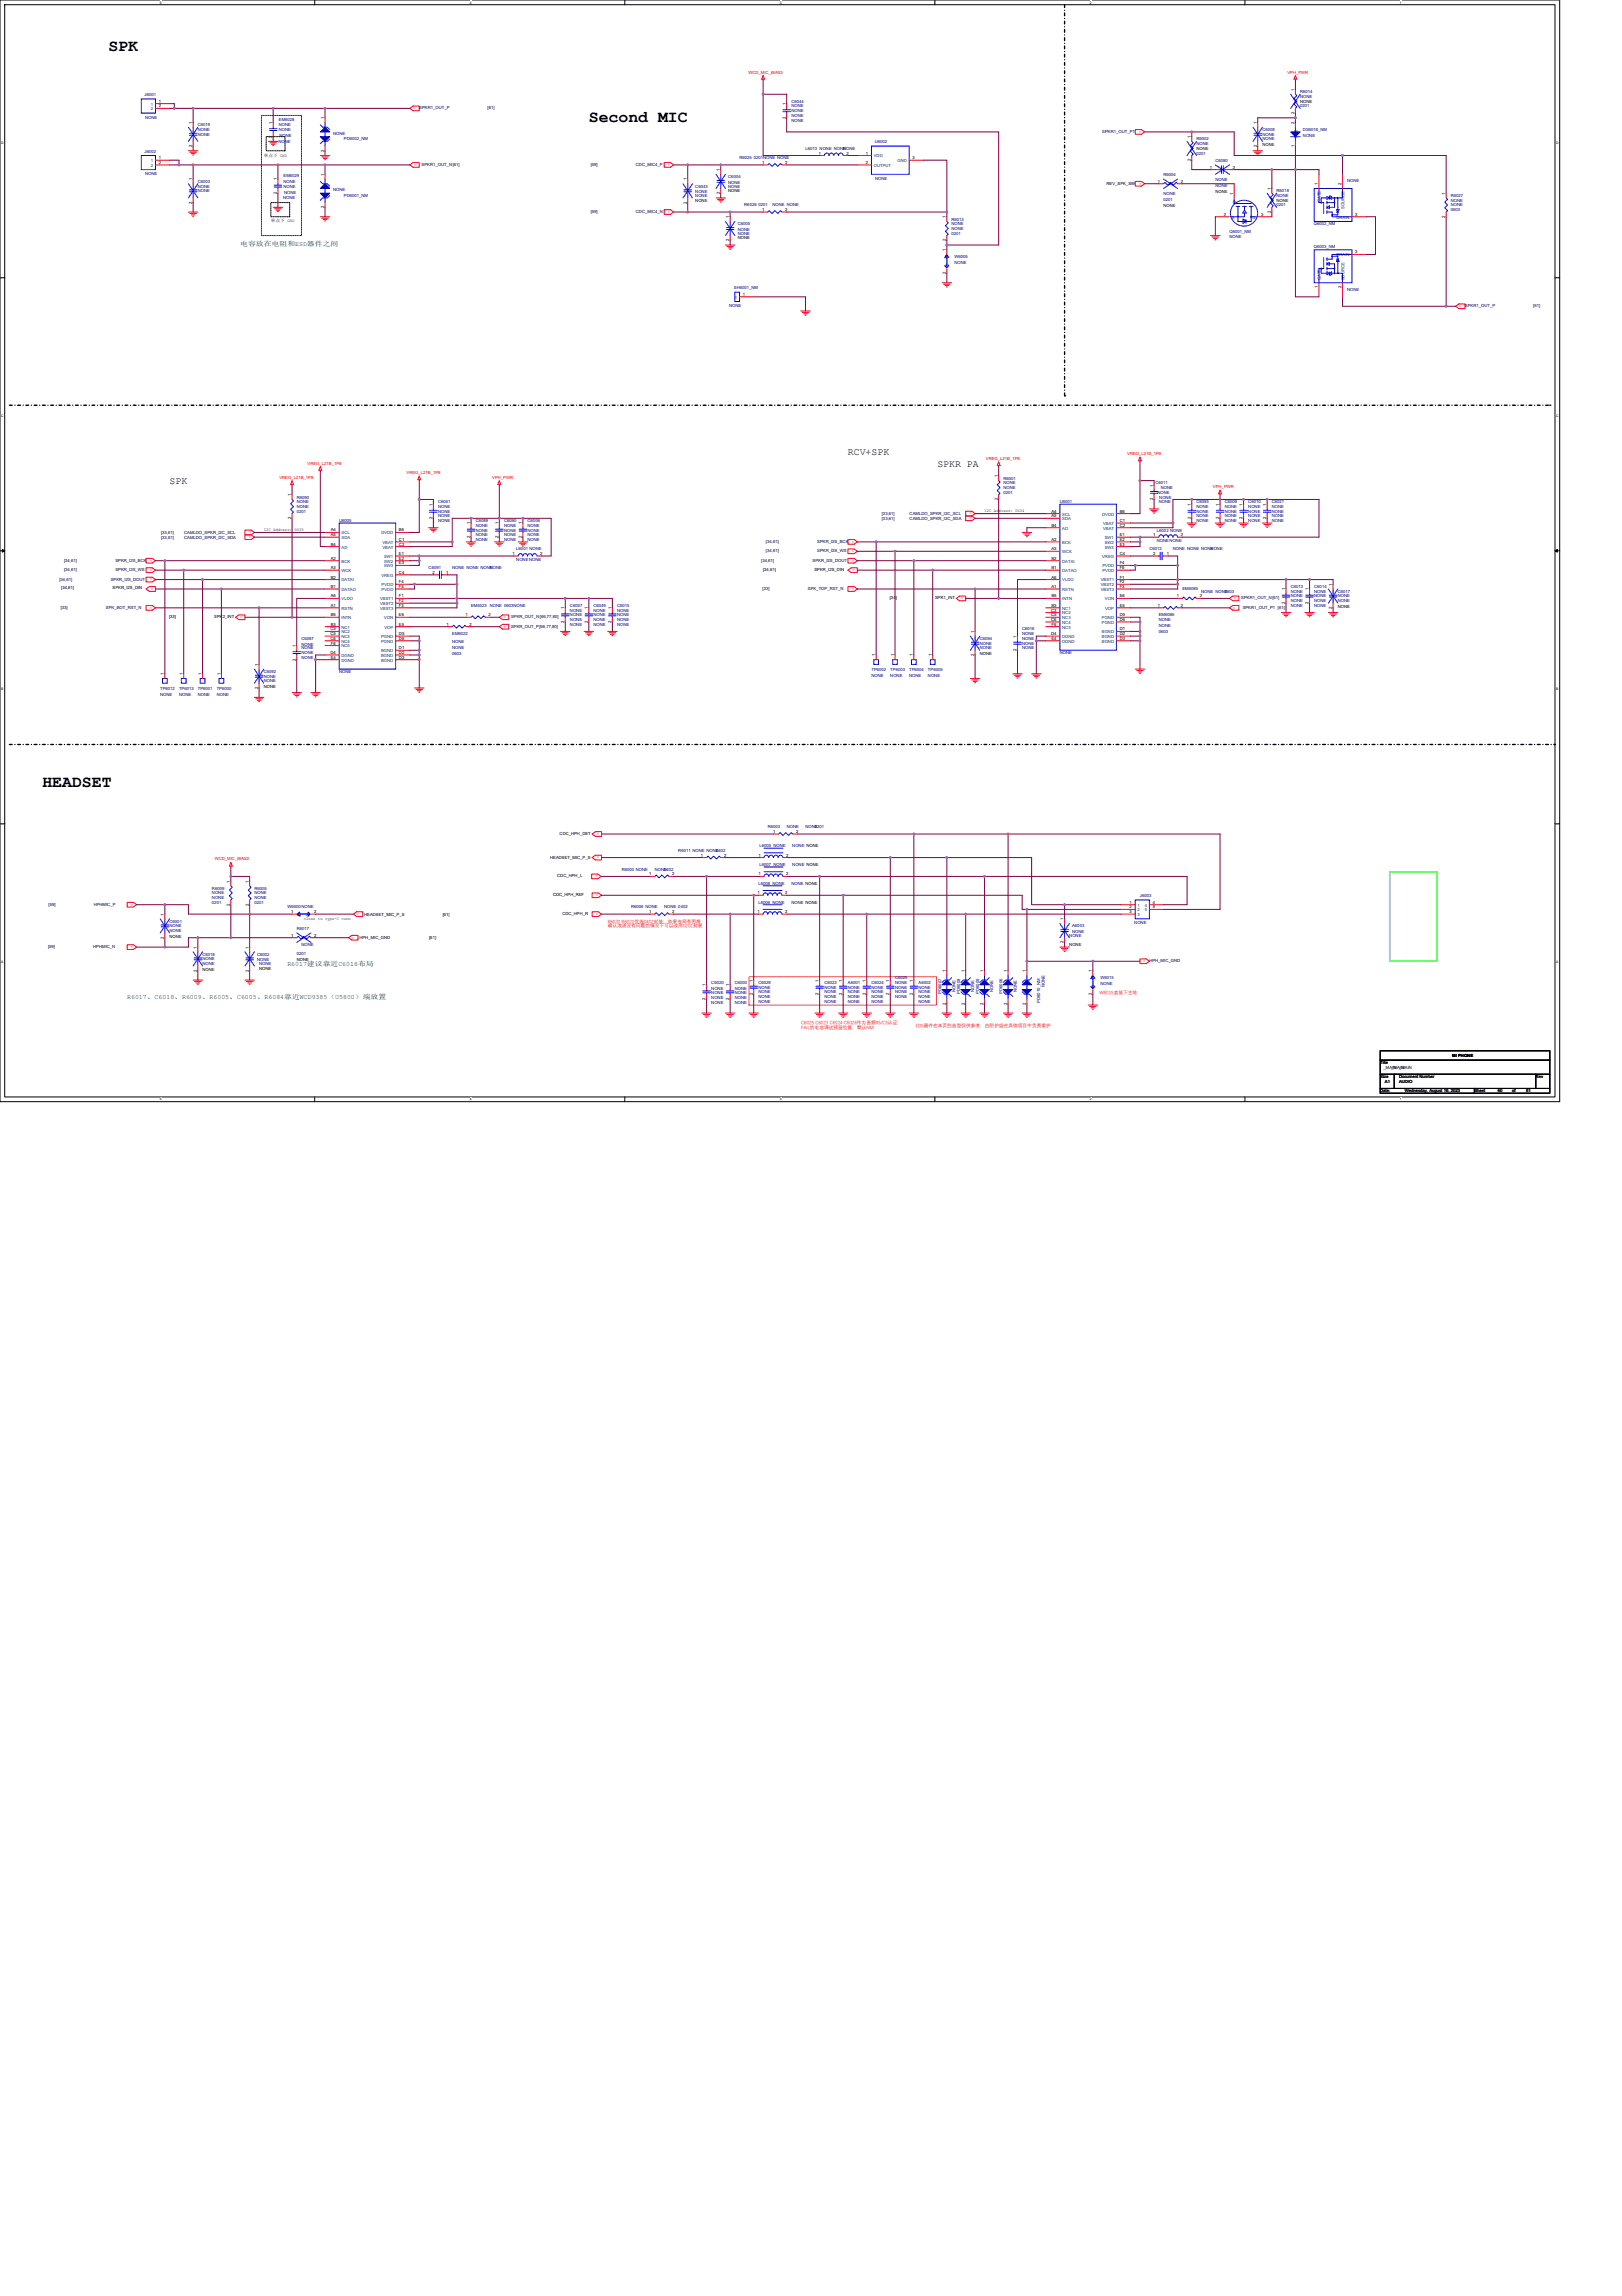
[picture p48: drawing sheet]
<svg xmlns="http://www.w3.org/2000/svg" width="210mm" height="297mm" viewBox="0 0 210 297" stroke-linecap="round" stroke-linejoin="round" font-family="sans-serif">
<defs><g id="words">
<g font-size="2.1">
<text x="14" y="6.7">SPK</text>
<text x="76.2" y="15.8">Second MIC</text>
<text x="5.5" y="101.8">HEADSET</text>
</g>
<g font-size="1.3">
<text x="109.7" y="58.9">RCV+SPK</text>
<text x="21.9" y="62.6">SPK</text>
<text x="121.3" y="60.4">SPKR PA</text>
</g>
<g font-size=".9" fill="#008000">
<text x="31.1" y="31.8">供供引需供电电ESD需器器器</text>
<text x="37.2" y="125">R6017建建靠靠C6018布布</text>
<text x="16.5" y="129.3">R6017、C6018、R6009、R6005、C6005、R6084靠靠WCD9385（U5800）近引放</text>
</g>
<g font-size=".6" fill="#f00">
<text x="78.6" y="119.4">R6020 R6021优选0402封装，如果布局有困难，</text>
<text x="78.6" y="120">确认浪涌没有问题的情况下可以改用0201封装</text>
<text x="142.3" y="128.6">W6015直接下主地</text>
<text x="103.7" y="132.5">C6025 C6023 C6024 C6028作为音频RS/CS认证</text>
<text x="103.7" y="133.1">FAIL的电容调试预留位置，默认NM.</text>
<text x="118.5" y="132.8">EDS器件在本页的选型仅供参考，由防护组在具体项目中负责看护</text>
</g>
<g font-size=".5" fill="#f00">
<text x="96.9" y="9.5">WCD_MIC_BIAS3</text>
<text x="166.6" y="9.5">VPH_PWR</text>
<text x="53.5" y="14.2">o</text>
<text x="147.7" y="16.9" transform="rotate(-180 147.7 16.9)">o</text>
<text x="53.9" y="21.2" transform="rotate(-180 53.9 21.2)">o</text>
<text x="86.7" y="21.2" transform="rotate(-180 86.7 21.2)">o</text>
<text x="147.7" y="23.6" transform="rotate(-180 147.7 23.6)">o</text>
<text x="86.7" y="27.3" transform="rotate(-180 86.7 27.3)">o</text>
<text x="188.8" y="39.8">o</text>
<text x="127.6" y="59.5">VREG_L21B_1P8</text>
<text x="145.9" y="58.9">VREG_L21B_1P8</text>
<text x="36.2" y="61.9">VREG_L21B_1P8</text>
<text x="39.8" y="60.1">VREG_L21B_1P8</text>
<text x="52.6" y="61.3">VREG_L21B_1P8</text>
<text x="63.7" y="61.9">VPH_PWR</text>
<text x="157" y="63.2">VPH_PWR</text>
<text x="32.5" y="68.7" transform="rotate(-180 32.5 68.7)">o</text>
<text x="32.5" y="69.3" transform="rotate(-180 32.5 69.3)">o</text>
<text x="110.5" y="70" transform="rotate(-180 110.5 70)">o</text>
<text x="110.5" y="71.2" transform="rotate(-180 110.5 71.2)">o</text>
<text x="125.8" y="66.3" transform="rotate(-180 125.8 66.3)">o</text>
<text x="125.8" y="66.9" transform="rotate(-180 125.8 66.9)">o</text>
<text x="19.7" y="73.6" transform="rotate(-180 19.7 73.6)">o</text>
<text x="19.7" y="74.8" transform="rotate(-180 19.7 74.8)">o</text>
<text x="19.7" y="72.4" transform="rotate(-180 19.7 72.4)">o</text>
<text x="19.8" y="76" transform="rotate(-180 19.8 76)">o</text>
<text x="110.5" y="72.4" transform="rotate(-180 110.5 72.4)">o</text>
<text x="110.5" y="76" transform="rotate(-180 110.5 76)">o</text>
<text x="110.6" y="73.6" transform="rotate(-180 110.6 73.6)">o</text>
<text x="124.7" y="77.3" transform="rotate(-180 124.7 77.3)">o</text>
<text x="160" y="77.3" transform="rotate(-180 160 77.3)">o</text>
<text x="19.7" y="78.5" transform="rotate(-180 19.7 78.5)">o</text>
<text x="31.4" y="79.7" transform="rotate(-180 31.4 79.7)">o</text>
<text x="65.5" y="79.7" transform="rotate(-180 65.5 79.7)">o</text>
<text x="65.5" y="80.9" transform="rotate(-180 65.5 80.9)">o</text>
<text x="159.5" y="78.8">o</text>
<text x="77.5" y="107.7" transform="rotate(-180 77.5 107.7)">o</text>
<text x="27.8" y="111.3">WCD_MIC_BIAS2</text>
<text x="77.4" y="113.2" transform="rotate(-180 77.4 113.2)">o</text>
<text x="77.5" y="110.8" transform="rotate(-180 77.5 110.8)">o</text>
<text x="17.3" y="116.9" transform="rotate(-180 17.3 116.9)">o</text>
<text x="46.1" y="118.4">o</text>
<text x="77.4" y="115.7" transform="rotate(-180 77.4 115.7)">o</text>
<text x="77.4" y="118.1" transform="rotate(-180 77.4 118.1)">o</text>
<text x="17.3" y="122.4" transform="rotate(-180 17.3 122.4)">o</text>
<text x="45.5" y="121.4">o</text>
<text x="148.3" y="124.2" transform="rotate(-180 148.3 124.2)">o</text>
</g>
<g font-size=".5">
<text x="167.5" y="11.8" transform="rotate(-90 167.5 11.8)">1</text>
<text x="20.5" y="13.3">1</text>
<text x="20.5" y="13.9">2</text>
<text x="24.9" y="16" transform="rotate(-90 24.9 16)">1</text>
<text x="35.2" y="17.8" transform="rotate(-90 35.2 17.8)">2</text>
<text x="35.2" y="16" transform="rotate(-90 35.2 16)">1</text>
<text x="41.9" y="15.4" transform="rotate(-90 41.9 15.4)">1</text>
<text x="101.7" y="15.4" transform="rotate(-90 101.7 15.4)">2</text>
<text x="101.7" y="13.6" transform="rotate(-90 101.7 13.6)">1</text>
<text x="154.1" y="17.9" transform="rotate(-90 154.1 17.9)">1</text>
<text x="162.6" y="16" transform="rotate(-90 162.6 16)">1</text>
<text x="167.5" y="14.8" transform="rotate(-90 167.5 14.8)">2</text>
<text x="167.5" y="16" transform="rotate(-90 167.5 16)">2</text>
<text x="168.2" y="13.3">NONE</text>
<text x="20.5" y="20.6">1</text>
<text x="20.5" y="21.2">2</text>
<text x="24.9" y="23.3" transform="rotate(-90 24.9 23.3)">1</text>
<text x="24.9" y="19" transform="rotate(-90 24.9 19)">2</text>
<text x="34.1" y="20.3">单锚单 GND</text>
<text x="35.8" y="23.3" transform="rotate(-90 35.8 23.3)">1</text>
<text x="41.9" y="22.7" transform="rotate(-90 41.9 22.7)">1</text>
<text x="41.9" y="19.6" transform="rotate(-90 41.9 19.6)">2</text>
<text x="88.9" y="23.3" transform="rotate(-90 88.9 23.3)">1</text>
<text x="93.1" y="22.1" transform="rotate(-90 93.1 22.1)">1</text>
<text x="98.6" y="21.2">1</text>
<text x="101.6" y="21.2">2</text>
<text x="105.9" y="20">1</text>
<text x="109.5" y="20">2</text>
<text x="112" y="20">1</text>
<text x="112" y="21.2">2</text>
<text x="118.1" y="20.6">3</text>
<text x="143.2" y="23.9">REV_SPK_SW</text>
<text x="149.8" y="23.6">1</text>
<text x="152.8" y="23.6">2</text>
<text x="154.1" y="20.8" transform="rotate(-90 154.1 20.8)">2</text>
<text x="154.8" y="19.4">NONE</text>
<text x="156.5" y="21.8">1</text>
<text x="159.5" y="21.8">2</text>
<text x="162.6" y="19" transform="rotate(-90 162.6 19)">2</text>
<text x="163.4" y="18.9">NONE</text>
<text x="167.5" y="19" transform="rotate(-90 167.5 19)">1</text>
<text x="170.6" y="24" transform="rotate(-90 170.6 24)">1</text>
<text x="173.6" y="24" transform="rotate(-90 173.6 24)">2</text>
<text x="24.9" y="26.3" transform="rotate(-90 24.9 26.3)">2</text>
<text x="35.1" y="28.8">单锚单 GND</text>
<text x="35.8" y="25.1" transform="rotate(-90 35.8 25.1)">2</text>
<text x="41.9" y="26.9" transform="rotate(-90 41.9 26.9)">2</text>
<text x="88.9" y="26.3" transform="rotate(-90 88.9 26.3)">2</text>
<text x="90" y="26.1">NONE</text>
<text x="93.1" y="25.1" transform="rotate(-90 93.1 25.1)">2</text>
<text x="94.2" y="24.9">NONE</text>
<text x="94.4" y="28.2" transform="rotate(-90 94.4 28.2)">1</text>
<text x="98.6" y="27.3">1</text>
<text x="101.6" y="27.3">2</text>
<text x="122.4" y="28.2" transform="rotate(-90 122.4 28.2)">1</text>
<text x="150.6" y="26.8">NONE</text>
<text x="157.3" y="25">NONE</text>
<text x="158.4" y="27.9">2</text>
<text x="159.6" y="25.2" transform="rotate(-90 159.6 25.2)">1</text>
<text x="163.2" y="27.9">3</text>
<text x="164.5" y="27.6" transform="rotate(-90 164.5 27.6)">2</text>
<text x="164.5" y="24.6" transform="rotate(-90 164.5 24.6)">1</text>
<text x="165.2" y="26.1">NONE</text>
<text x="175.4" y="27.9">3</text>
<text x="187" y="28.2" transform="rotate(-90 187 28.2)">2</text>
<text x="187" y="25.2" transform="rotate(-90 187 25.2)">1</text>
<text x="94.4" y="31.2" transform="rotate(-90 94.4 31.2)">2</text>
<text x="95.5" y="31">NONE</text>
<text x="122.4" y="35.5" transform="rotate(-90 122.4 35.5)">2</text>
<text x="122.4" y="32.5" transform="rotate(-90 122.4 32.5)">1</text>
<text x="122.4" y="31.2" transform="rotate(-90 122.4 31.2)">2</text>
<text x="175.4" y="32.8">3</text>
<text x="96.1" y="38.3">1</text>
<text x="170.6" y="37.3" transform="rotate(-90 170.6 37.3)">1</text>
<text x="173.6" y="37.3" transform="rotate(-90 173.6 37.3)">2</text>
<text x="37.7" y="64.2" transform="rotate(-90 37.7 64.2)">1</text>
<text x="56" y="65.4" transform="rotate(-90 56 65.4)">1</text>
<text x="129.1" y="64.7" transform="rotate(-90 129.1 64.7)">2</text>
<text x="129.1" y="61.8" transform="rotate(-90 129.1 61.8)">1</text>
<text x="149.2" y="64.7" transform="rotate(-90 149.2 64.7)">2</text>
<text x="149.2" y="63" transform="rotate(-90 149.2 63)">1</text>
<text x="154.1" y="65.4" transform="rotate(-90 154.1 65.4)">1</text>
<text x="157.8" y="65.4" transform="rotate(-90 157.8 65.4)">1</text>
<text x="160.8" y="65.4" transform="rotate(-90 160.8 65.4)">1</text>
<text x="163.9" y="65.4" transform="rotate(-90 163.9 65.4)">1</text>
<text x="34.1" y="68.7">I2C_Address: 0X35</text>
<text x="37.7" y="67.2" transform="rotate(-90 37.7 67.2)">2</text>
<text x="42.8" y="70.6">B4</text>
<text x="42.8" y="68.8">A4</text>
<text x="42.8" y="69.4">A5</text>
<text x="51.6" y="70">C1</text>
<text x="51.6" y="70.6">C2</text>
<text x="51.6" y="68.8">B6</text>
<text x="51.6" y="71.8">E1</text>
<text x="56" y="67.2" transform="rotate(-90 56 67.2)">2</text>
<text x="60.8" y="69.6" transform="rotate(-90 60.8 69.6)">2</text>
<text x="60.8" y="67.9" transform="rotate(-90 60.8 67.9)">1</text>
<text x="64.5" y="69.6" transform="rotate(-90 64.5 69.6)">2</text>
<text x="64.5" y="67.9" transform="rotate(-90 64.5 67.9)">1</text>
<text x="66.3" y="71.8">1</text>
<text x="67.5" y="69.6" transform="rotate(-90 67.5 69.6)">2</text>
<text x="67.5" y="67.9" transform="rotate(-90 67.5 67.9)">1</text>
<text x="69.9" y="71.8">2</text>
<text x="127.4" y="66.3">I2C_Address: 0X34</text>
<text x="136.1" y="70">A2</text>
<text x="136.1" y="71.2">A3</text>
<text x="136.1" y="68.1">B4</text>
<text x="136.1" y="66.3">A4</text>
<text x="136.1" y="66.9">A5</text>
<text x="144.9" y="67.5">C1</text>
<text x="144.9" y="68.1">C2</text>
<text x="144.9" y="71.8">C4</text>
<text x="144.9" y="66.3">B6</text>
<text x="144.9" y="69.4">E1</text>
<text x="144.9" y="70">E2</text>
<text x="144.9" y="70.6">E3</text>
<text x="149.2" y="71.8">2</text>
<text x="149.2" y="69.4">1</text>
<text x="151" y="71.8">1</text>
<text x="152.8" y="69.4">2</text>
<text x="154.1" y="67.2" transform="rotate(-90 154.1 67.2)">2</text>
<text x="157.8" y="67.2" transform="rotate(-90 157.8 67.2)">2</text>
<text x="160.8" y="67.2" transform="rotate(-90 160.8 67.2)">2</text>
<text x="163.9" y="67.2" transform="rotate(-90 163.9 67.2)">2</text>
<text x="7.9" y="76.3">[34,61]</text>
<text x="14.6" y="76.3">SPKR_I2S_DIN</text>
<text x="42.8" y="72.4">A2</text>
<text x="42.8" y="73.6">A3</text>
<text x="42.8" y="77.3">A6</text>
<text x="42.8" y="76.1">B1</text>
<text x="42.8" y="74.9">B2</text>
<text x="51.6" y="77.3">F1</text>
<text x="51.6" y="77.9">F2</text>
<text x="51.6" y="75.5">F4</text>
<text x="51.6" y="76.1">F5</text>
<text x="51.6" y="74.2">C4</text>
<text x="51.6" y="72.4">E2</text>
<text x="51.6" y="73">E3</text>
<text x="56" y="74.2">2</text>
<text x="57.7" y="74.2">1</text>
<text x="98.8" y="73.8">[34,61]</text>
<text x="105.4" y="73.8">SPKR_I2S_DIN</text>
<text x="115.2" y="77.5">[34]</text>
<text x="121" y="77.5">SPK1_INT</text>
<text x="136.1" y="76.1">A1</text>
<text x="136.1" y="74.9">A6</text>
<text x="136.1" y="73.6">B1</text>
<text x="136.1" y="72.4">B2</text>
<text x="136.1" y="77.3">B5</text>
<text x="144.9" y="74.9">F1</text>
<text x="144.9" y="75.5">F2</text>
<text x="144.9" y="76.1">F3</text>
<text x="144.9" y="73">F4</text>
<text x="144.9" y="73.6">F5</text>
<text x="144.9" y="77.3">E6</text>
<text x="152.3" y="77.3">1</text>
<text x="155.3" y="77.3">2</text>
<text x="166.3" y="76.4" transform="rotate(-90 166.3 76.4)">1</text>
<text x="169.3" y="76.4" transform="rotate(-90 169.3 76.4)">1</text>
<text x="172.4" y="75.8" transform="rotate(-90 172.4 75.8)">1</text>
<text x="21.9" y="80">[33]</text>
<text x="27.7" y="80">SPK2_INT</text>
<text x="38.3" y="83.7" transform="rotate(-90 38.3 83.7)">1</text>
<text x="42.8" y="81.6">C3</text>
<text x="42.8" y="82.2">C5</text>
<text x="42.8" y="82.8">C6</text>
<text x="42.8" y="78.5">A1</text>
<text x="42.8" y="81">B3</text>
<text x="42.8" y="79.7">B5</text>
<text x="42.8" y="83.4">F6</text>
<text x="51.6" y="84">D1</text>
<text x="51.6" y="82.2">D5</text>
<text x="51.6" y="82.8">D6</text>
<text x="51.6" y="78.5">F3</text>
<text x="51.6" y="81">E5</text>
<text x="51.6" y="79.7">E6</text>
<text x="57.8" y="81">1</text>
<text x="60.2" y="79.7">1</text>
<text x="60.8" y="81">2</text>
<text x="63.2" y="79.7">2</text>
<text x="73" y="80.6" transform="rotate(-90 73 80.6)">2</text>
<text x="73" y="78.8" transform="rotate(-90 73 78.8)">1</text>
<text x="76.1" y="80.6" transform="rotate(-90 76.1 80.6)">2</text>
<text x="76.1" y="78.8" transform="rotate(-90 76.1 78.8)">1</text>
<text x="79.1" y="80.6" transform="rotate(-90 79.1 80.6)">2</text>
<text x="79.1" y="78.8" transform="rotate(-90 79.1 78.8)">1</text>
<text x="126.1" y="81.9" transform="rotate(-90 126.1 81.9)">1</text>
<text x="131.5" y="82.5" transform="rotate(-90 131.5 82.5)">1</text>
<text x="136" y="79.1">C3</text>
<text x="136" y="79.7">C5</text>
<text x="136" y="80.3">C6</text>
<text x="136" y="82.2">D4</text>
<text x="136.1" y="78.5">B3</text>
<text x="136.1" y="82.8">E4</text>
<text x="136.1" y="81">F6</text>
<text x="144.9" y="81.6">D1</text>
<text x="144.9" y="82.2">D2</text>
<text x="144.9" y="82.8">D3</text>
<text x="144.9" y="79.7">D5</text>
<text x="144.9" y="80.3">D6</text>
<text x="144.9" y="78.5">E5</text>
<text x="149.8" y="78.5">1</text>
<text x="152.8" y="78.5">2</text>
<text x="166.3" y="78.1" transform="rotate(-90 166.3 78.1)">2</text>
<text x="169.3" y="78.1" transform="rotate(-90 169.3 78.1)">2</text>
<text x="172.4" y="78.8" transform="rotate(-90 172.4 78.8)">2</text>
<text x="173.1" y="78.6">NONE</text>
<text x="21.2" y="87.4" transform="rotate(-90 21.2 87.4)">1</text>
<text x="23.6" y="87.4" transform="rotate(-90 23.6 87.4)">1</text>
<text x="26.1" y="87.4" transform="rotate(-90 26.1 87.4)">1</text>
<text x="28.5" y="87.4" transform="rotate(-90 28.5 87.4)">1</text>
<text x="33.4" y="89.1" transform="rotate(-90 33.4 89.1)">2</text>
<text x="33.4" y="86.1" transform="rotate(-90 33.4 86.1)">1</text>
<text x="34.1" y="89">NONE</text>
<text x="38.3" y="85.5" transform="rotate(-90 38.3 85.5)">2</text>
<text x="42.8" y="84.6">D4</text>
<text x="42.8" y="85.2">E4</text>
<text x="51.6" y="84.6">D2</text>
<text x="51.6" y="85.2">D3</text>
<text x="113.3" y="84.9" transform="rotate(-90 113.3 84.9)">1</text>
<text x="115.7" y="84.9" transform="rotate(-90 115.7 84.9)">1</text>
<text x="118.1" y="84.9" transform="rotate(-90 118.1 84.9)">1</text>
<text x="120.6" y="84.9" transform="rotate(-90 120.6 84.9)">1</text>
<text x="126.1" y="84.9" transform="rotate(-90 126.1 84.9)">2</text>
<text x="126.8" y="84.7">NONE</text>
<text x="131.5" y="84.2" transform="rotate(-90 131.5 84.2)">2</text>
<text x="100" y="107.8">1</text>
<text x="103" y="107.8">2</text>
<text x="71.2" y="111.1">HEADSET_MIC_P_S</text>
<text x="72.1" y="113.5">CDC_HPH_L</text>
<text x="72.4" y="108">CDC_HPH_DET</text>
<text x="84" y="113.3">1</text>
<text x="87" y="113.3">2</text>
<text x="90.7" y="110.8">1</text>
<text x="93.7" y="110.8">2</text>
<text x="98.1" y="113.3">1</text>
<text x="98.1" y="110.8">1</text>
<text x="101.7" y="113.3">2</text>
<text x="101.7" y="110.8">2</text>
<text x="21.2" y="118.4" transform="rotate(-90 21.2 118.4)">1</text>
<text x="29.7" y="117.2" transform="rotate(-90 29.7 117.2)">2</text>
<text x="29.7" y="114.2" transform="rotate(-90 29.7 114.2)">1</text>
<text x="32.2" y="117.2" transform="rotate(-90 32.2 117.2)">2</text>
<text x="32.2" y="114.2" transform="rotate(-90 32.2 114.2)">1</text>
<text x="37.7" y="118.1">1</text>
<text x="39.3" y="119.1">close to type-C conn</text>
<text x="40.7" y="118.1">2</text>
<text x="47.1" y="118.4">HEADSET_MIC_P_S</text>
<text x="57.3" y="118.4">[61]</text>
<text x="71.6" y="115.9">CDC_HPH_REF</text>
<text x="72.8" y="118.4">CDC_HPH_R</text>
<text x="84" y="118.1">1</text>
<text x="87" y="118.1">2</text>
<text x="98" y="115.7">1</text>
<text x="98" y="118.1">1</text>
<text x="101.6" y="115.7">2</text>
<text x="101.6" y="118.1">2</text>
<text x="137.6" y="119.1" transform="rotate(-90 137.6 119.1)">1</text>
<text x="146.2" y="116.9">1</text>
<text x="146.2" y="117.5">2</text>
<text x="146.2" y="118.1">3</text>
<text x="149.2" y="116.9">4</text>
<text x="149.2" y="117.5">5</text>
<text x="21.2" y="121.4" transform="rotate(-90 21.2 121.4)">2</text>
<text x="21.9" y="121.3">NONE</text>
<text x="25.5" y="125.7" transform="rotate(-90 25.5 125.7)">2</text>
<text x="25.5" y="122.7" transform="rotate(-90 25.5 122.7)">1</text>
<text x="26.2" y="125.6">NONE</text>
<text x="32.2" y="125.7" transform="rotate(-90 32.2 125.7)">2</text>
<text x="32.2" y="122.7" transform="rotate(-90 32.2 122.7)">1</text>
<text x="33.5" y="125.5">NONE</text>
<text x="37.7" y="121.2">1</text>
<text x="38.4" y="124.4">NONE</text>
<text x="40.7" y="121.2">2</text>
<text x="46.5" y="121.5">HPH_MIC_GND</text>
<text x="55.5" y="121.5">[61]</text>
<text x="122.4" y="125.8" transform="rotate(-90 122.4 125.8)">1</text>
<text x="124.8" y="125.8" transform="rotate(-90 124.8 125.8)">1</text>
<text x="127.3" y="125.8" transform="rotate(-90 127.3 125.8)">1</text>
<text x="130.3" y="125.8" transform="rotate(-90 130.3 125.8)">1</text>
<text x="132.8" y="125.8" transform="rotate(-90 132.8 125.8)">1</text>
<text x="137.6" y="122" transform="rotate(-90 137.6 122)">2</text>
<text x="138.4" y="122.4">NONE</text>
<text x="141.3" y="125.8" transform="rotate(-90 141.3 125.8)">1</text>
<text x="91.3" y="129.4" transform="rotate(-90 91.3 129.4)">2</text>
<text x="91.3" y="127.6" transform="rotate(-90 91.3 127.6)">1</text>
<text x="94.4" y="129.4" transform="rotate(-90 94.4 129.4)">2</text>
<text x="94.4" y="127.6" transform="rotate(-90 94.4 127.6)">1</text>
<text x="97.4" y="128.7" transform="rotate(-90 97.4 128.7)">2</text>
<text x="97.4" y="127" transform="rotate(-90 97.4 127)">1</text>
<text x="105.9" y="128.7" transform="rotate(-90 105.9 128.7)">2</text>
<text x="105.9" y="127" transform="rotate(-90 105.9 127)">1</text>
<text x="109" y="128.7" transform="rotate(-90 109 128.7)">2</text>
<text x="109" y="127" transform="rotate(-90 109 127)">1</text>
<text x="112" y="128.7" transform="rotate(-90 112 128.7)">2</text>
<text x="112" y="127" transform="rotate(-90 112 127)">1</text>
<text x="115.1" y="128.7" transform="rotate(-90 115.1 128.7)">2</text>
<text x="115.1" y="127" transform="rotate(-90 115.1 127)">1</text>
<text x="118.1" y="128.7" transform="rotate(-90 118.1 128.7)">2</text>
<text x="118.1" y="127" transform="rotate(-90 118.1 127)">1</text>
<text x="122.4" y="130" transform="rotate(-90 122.4 130)">2</text>
<text x="124.8" y="130" transform="rotate(-90 124.8 130)">2</text>
<text x="127.3" y="130" transform="rotate(-90 127.3 130)">2</text>
<text x="130.3" y="130" transform="rotate(-90 130.3 130)">2</text>
<text x="132.8" y="130" transform="rotate(-90 132.8 130)">2</text>
<text x="141.3" y="128.7" transform="rotate(-90 141.3 128.7)">2</text>
<text x="178.6" y="137.6">Title</text>
<text x="187.9" y="136.8">MI PHONE</text>
<text x="178.6" y="139.5">Size</text>
<text x="178.6" y="141.3">Date:</text>
<text x="179" y="138.3">_MAIN _MAIN</text>
<text x="179.2" y="140.1">A1</text>
<text x="180" y="138.3">_MAIN</text>
<text x="181.1" y="139.5">Document Number</text>
<text x="181.1" y="140.1">AUDIO</text>
<text x="181.8" y="141.3">Wednesday, August 16, 2023</text>
<text x="190.8" y="141.3">Sheet</text>
<text x="193.9" y="141.3">60</text>
<text x="195.7" y="141.3">of</text>
<text x="197.5" y="141.3">81</text>
<text x="198.7" y="139.5">Rev</text>
</g>
<g font-size=".5" fill="#000080">
<text x="18.7" y="12.4">J6001</text>
<text x="18.8" y="15.4">NONE</text>
<text x="25.6" y="16.3">C6019</text>
<text x="25.6" y="16.9">NONE</text>
<text x="25.6" y="17.6">NONE</text>
<text x="36.1" y="15.6">EM6028</text>
<text x="36.1" y="16.3">NONE</text>
<text x="36.1" y="17">NONE</text>
<text x="36.2" y="17.7">NONE</text>
<text x="43.1" y="17.4">NONE</text>
<text x="102.4" y="13.3">C6044</text>
<text x="102.4" y="13.9">NONE</text>
<text x="102.4" y="15.7">NONE</text>
<text x="102.4" y="15.1">NONE</text>
<text x="102.4" y="14.5">NONE</text>
<text x="163.4" y="16.9">C6008</text>
<text x="163.4" y="17.6">NONE</text>
<text x="168.2" y="12.1">R6014</text>
<text x="168.2" y="12.7">NONE</text>
<text x="168.2" y="13.9">0201</text>
<text x="168.6" y="16.9">DS6018_NM</text>
<text x="168.6" y="17.7">NONE</text>
<text x="18.7" y="19.8">J6002</text>
<text x="18.8" y="22.7">NONE</text>
<text x="25.6" y="23.7">C6003</text>
<text x="36" y="18.5">NONE</text>
<text x="36.7" y="22.9">EM6029</text>
<text x="36.7" y="23.7">NONE</text>
<text x="44.5" y="18.2">PD6002_NM</text>
<text x="94.2" y="23">C6004</text>
<text x="94.2" y="23.8">NONE</text>
<text x="95.7" y="20.6">R6025</text>
<text x="97.5" y="20.6">0201NONE NONE</text>
<text x="104.2" y="19.4">L6013 NONE NONE</text>
<text x="109.1" y="19.4">NONE</text>
<text x="113.2" y="18.5">U6002</text>
<text x="113.3" y="23.3">NONE</text>
<text x="150.6" y="22.7">R6004</text>
<text x="154.8" y="18.2">R6002</text>
<text x="154.8" y="18.8">NONE</text>
<text x="154.8" y="20">0201</text>
<text x="157.3" y="20.9">C6080</text>
<text x="157.3" y="23.4">NONE</text>
<text x="163.4" y="18.2">NONE</text>
<text x="174.3" y="23.5">NONE</text>
<text x="25.6" y="24.3">NONE</text>
<text x="25.6" y="24.9">NONE</text>
<text x="36.6" y="25.8">NONE</text>
<text x="36.7" y="24.3">NONE</text>
<text x="36.8" y="25.1">NONE</text>
<text x="43.1" y="24.8">NONE</text>
<text x="44.5" y="25.5">PD6001_NM</text>
<text x="90" y="24.3">C6043</text>
<text x="90" y="25">NONE</text>
<text x="90" y="25.5">NONE</text>
<text x="94.2" y="24.3">NONE</text>
<text x="95.5" y="29.1">C6005</text>
<text x="95.5" y="29.9">NONE</text>
<text x="96.3" y="26.7">R6026</text>
<text x="98.1" y="26.7">0201</text>
<text x="100" y="26.7">NONE NONE</text>
<text x="123.1" y="28.5">R6013</text>
<text x="123.1" y="29.1">NONE</text>
<text x="123.1" y="29.8">NONE</text>
<text x="150.6" y="25.2">NONE</text>
<text x="150.6" y="26">0201</text>
<text x="157.3" y="24.2">NONE</text>
<text x="165.2" y="24.9">R6018</text>
<text x="165.2" y="25.5">NONE</text>
<text x="165.2" y="26.7">0201</text>
<text x="170" y="29.1">Q6002_NM</text>
<text x="187.8" y="25.5">R6027</text>
<text x="187.8" y="26.1">NONE</text>
<text x="187.8" y="26.7">NONE</text>
<text x="187.8" y="27.3">0603</text>
<text x="95.5" y="30.4">NONE</text>
<text x="123.1" y="30.4">0201</text>
<text x="123.5" y="33.4">W6005</text>
<text x="123.5" y="34.1">NONE</text>
<text x="159.1" y="30.8">NONE</text>
<text x="159.1" y="30.1">Q6001_NM</text>
<text x="170" y="32.1">Q6003_NM</text>
<text x="94.4" y="39.7">NONE</text>
<text x="95" y="37.4">SH6001_NM</text>
<text x="174.3" y="37.7">NONE</text>
<text x="38.4" y="64.5">R6090</text>
<text x="38.4" y="65.1">NONE</text>
<text x="38.4" y="65.7">NONE</text>
<text x="56.7" y="65.1">C6051</text>
<text x="56.7" y="65.7">NONE</text>
<text x="129.8" y="62.1">R6001</text>
<text x="129.8" y="62.7">NONE</text>
<text x="129.8" y="63.3">NONE</text>
<text x="129.8" y="63.9">0201</text>
<text x="137.2" y="65.1">U6001</text>
<text x="149.5" y="62.7">C6011</text>
<text x="149.8" y="63.9">NONE</text>
<text x="150" y="65.1">NONE</text>
<text x="150" y="64.5">NONE</text>
<text x="150.2" y="63.3">NONE</text>
<text x="154.8" y="65.1">C6093</text>
<text x="154.8" y="65.7">NONE</text>
<text x="158.5" y="65.1">C6009</text>
<text x="158.5" y="65.7">NONE</text>
<text x="161.5" y="65.1">C6010</text>
<text x="161.5" y="65.7">NONE</text>
<text x="164.6" y="65.1">C6021</text>
<text x="164.6" y="65.7">NONE</text>
<text x="38.4" y="66.3">0201</text>
<text x="43.9" y="67.5">U6005</text>
<text x="56.7" y="67.5">NONE</text>
<text x="56.7" y="66.9">NONE</text>
<text x="56.7" y="66.3">NONE</text>
<text x="61.6" y="67.5">C6089</text>
<text x="61.6" y="68.2">NONE</text>
<text x="61.6" y="70">NONE</text>
<text x="61.6" y="69.4">NONE</text>
<text x="61.6" y="68.8">NONE</text>
<text x="65.2" y="67.5">C6090</text>
<text x="65.2" y="68.2">NONE</text>
<text x="65.2" y="70">NONE</text>
<text x="65.2" y="69.4">NONE</text>
<text x="65.2" y="68.8">NONE</text>
<text x="66.8" y="71.2">L6001 NONE</text>
<text x="68.3" y="67.5">C6006</text>
<text x="68.3" y="68.2">NONE</text>
<text x="68.3" y="70">NONE</text>
<text x="68.3" y="69.4">NONE</text>
<text x="68.3" y="68.8">NONE</text>
<text x="148.7" y="71.2">C6012</text>
<text x="149.7" y="68.8">L6002 NONE</text>
<text x="149.7" y="70.2">NONENONE</text>
<text x="151.8" y="71.2">NONE NONE NONE</text>
<text x="154.8" y="67.5">NONE</text>
<text x="154.8" y="66.9">NONE</text>
<text x="154.8" y="66.3">NONE</text>
<text x="156.7" y="71.2">NONE</text>
<text x="158.5" y="67.5">NONE</text>
<text x="158.5" y="66.9">NONE</text>
<text x="158.5" y="66.3">NONE</text>
<text x="161.5" y="67.5">NONE</text>
<text x="161.5" y="66.9">NONE</text>
<text x="161.5" y="66.3">NONE</text>
<text x="164.6" y="67.5">NONE</text>
<text x="164.6" y="66.9">NONE</text>
<text x="164.6" y="66.3">NONE</text>
<text x="55.5" y="73.6">C6091</text>
<text x="58.5" y="73.6">NONE NONE NONE</text>
<text x="63.4" y="73.6">NONE</text>
<text x="66.8" y="72.6">NONENONE</text>
<text x="153" y="76.4">EM6085</text>
<text x="155.4" y="76.7">NONE NONE</text>
<text x="158.5" y="76.7">0603</text>
<text x="167" y="76.1">C6013</text>
<text x="167" y="76.7">NONE</text>
<text x="167" y="77.3">NONE</text>
<text x="167" y="77.9">NONE</text>
<text x="170.1" y="76.1">C6014</text>
<text x="170.1" y="76.7">NONE</text>
<text x="170.1" y="77.9">NONE</text>
<text x="170.1" y="77.3">NONE</text>
<text x="173.1" y="76.7">C6017</text>
<text x="173.1" y="77.3">NONE</text>
<text x="173.1" y="77.9">NONE</text>
<text x="39" y="82.8">C6087</text>
<text x="39" y="83.5">NONE</text>
<text x="58.5" y="82.2">EM6022</text>
<text x="58.5" y="83.2">NONE</text>
<text x="58.5" y="83.9">NONE</text>
<text x="61" y="78.5">EM6023</text>
<text x="63.4" y="78.5">NONE 0603NONE</text>
<text x="73.8" y="78.5">C6007</text>
<text x="73.8" y="79.1">NONE</text>
<text x="73.8" y="79.7">NONE</text>
<text x="73.8" y="80.3">NONE</text>
<text x="73.8" y="81">NONE</text>
<text x="76.8" y="78.5">C6049</text>
<text x="76.8" y="79.1">NONE</text>
<text x="76.8" y="81">NONE</text>
<text x="76.8" y="80.3">NONE</text>
<text x="76.8" y="79.7">NONE</text>
<text x="79.9" y="78.5">C6015</text>
<text x="79.9" y="79.1">NONE</text>
<text x="79.9" y="81">NONE</text>
<text x="79.9" y="80.3">NONE</text>
<text x="79.9" y="79.7">NONE</text>
<text x="126.8" y="82.8">C6094</text>
<text x="126.8" y="83.4">NONE</text>
<text x="132.3" y="81.6">C6016</text>
<text x="132.3" y="82.2">NONE</text>
<text x="132.3" y="82.8">NONE</text>
<text x="132.3" y="83.4">NONE</text>
<text x="150" y="79.7">EM6086</text>
<text x="150" y="80.3">NONE</text>
<text x="150" y="81.1">NONE</text>
<text x="150" y="81.9">0603</text>
<text x="167" y="78.5">NONE</text>
<text x="170.1" y="78.5">NONE</text>
<text x="20.7" y="89.2">TP6012</text>
<text x="20.7" y="90">NONE</text>
<text x="23.2" y="89.2">TP6013</text>
<text x="23.2" y="90">NONE</text>
<text x="25.6" y="89.2">TP6001</text>
<text x="25.6" y="90">NONE</text>
<text x="28" y="89.2">TP6000</text>
<text x="28" y="90">NONE</text>
<text x="34.1" y="87.1">C6092</text>
<text x="34.1" y="87.7">NONE</text>
<text x="34.1" y="88.3">NONE</text>
<text x="39" y="84">NONE</text>
<text x="39" y="84.6">NONE</text>
<text x="39" y="85.2">NONE</text>
<text x="43.9" y="87.1">NONE</text>
<text x="58.5" y="84.7">0603</text>
<text x="112.8" y="86.8">TP6002</text>
<text x="112.8" y="87.5">NONE</text>
<text x="115.2" y="86.8">TP6003</text>
<text x="115.2" y="87.5">NONE</text>
<text x="117.7" y="86.8">TP6004</text>
<text x="117.7" y="87.5">NONE</text>
<text x="120.1" y="86.8">TP6005</text>
<text x="120.1" y="87.5">NONE</text>
<text x="126.8" y="84">NONE</text>
<text x="132.3" y="84">NONE</text>
<text x="137.2" y="84.6">NONE</text>
<text x="99.4" y="107.2">R6003</text>
<text x="101.8" y="107.2">NONE</text>
<text x="104.2" y="107.2">NONE</text>
<text x="105.5" y="107.2">0201</text>
<text x="80.5" y="112.7">R6000 NONE</text>
<text x="84.7" y="112.7">NONE</text>
<text x="86" y="112.7">0402</text>
<text x="87.8" y="110.2">R6011 NONE NONE</text>
<text x="92.7" y="110.2">0402</text>
<text x="98.3" y="112">L6007 NONE</text>
<text x="98.3" y="109.6">L6005 NONE</text>
<text x="102.5" y="112">NONE NONE</text>
<text x="102.5" y="109.6">NONE NONE</text>
<text x="21.9" y="119.4">C6001</text>
<text x="21.9" y="120">NONE</text>
<text x="27.4" y="115.1">R6009</text>
<text x="27.4" y="115.7">NONE</text>
<text x="27.4" y="116.3">NONE</text>
<text x="27.4" y="116.9">0201</text>
<text x="32.9" y="115.1">R6005</text>
<text x="32.9" y="115.7">NONE</text>
<text x="32.9" y="116.3">NONE</text>
<text x="32.9" y="116.9">0201</text>
<text x="37.2" y="117.5">W6000 NONE</text>
<text x="81.7" y="117.5">R6006 NONE</text>
<text x="86" y="117.5">NONE 0402</text>
<text x="98.1" y="114.5">L6008 NONE</text>
<text x="98.1" y="116.9">L6006 NONE</text>
<text x="102.4" y="114.5">NONE NONE</text>
<text x="102.4" y="116.9">NONE NONE</text>
<text x="138.7" y="120">A6003</text>
<text x="146.8" y="119.6">NONE</text>
<text x="147.5" y="116.1">J6003</text>
<text x="21.9" y="120.6">NONE</text>
<text x="26.2" y="123.6">C6018</text>
<text x="26.2" y="124.2">NONE</text>
<text x="26.2" y="124.8">NONE</text>
<text x="33.3" y="123.6">C6002</text>
<text x="33.3" y="124.4">NONE</text>
<text x="33.5" y="124.8">NONE</text>
<text x="38.4" y="120.3">R6017</text>
<text x="38.4" y="123.6">0201</text>
<text x="39" y="122.4">NONE</text>
<text x="138.4" y="121.2">NONE</text>
<text x="138.7" y="120.7">NONE</text>
<text x="92" y="127.3">C6020</text>
<text x="92" y="128">NONE</text>
<text x="92" y="128.6">NONE</text>
<text x="92" y="129.2">NONE</text>
<text x="92" y="129.8">NONE</text>
<text x="95.1" y="127.3">C6000</text>
<text x="95.1" y="128">NONE</text>
<text x="95.1" y="128.6">NONE</text>
<text x="95.1" y="129.2">NONE</text>
<text x="95.1" y="129.8">NONE</text>
<text x="98.1" y="127.3">C6028</text>
<text x="98.1" y="127.9">NONE</text>
<text x="98.1" y="128.5">NONE</text>
<text x="98.1" y="129.1">NONE</text>
<text x="98.1" y="129.7">NONE</text>
<text x="106.7" y="127.3">C6023</text>
<text x="106.7" y="127.9">NONE</text>
<text x="106.7" y="128.5">NONE</text>
<text x="106.7" y="129.1">NONE</text>
<text x="106.7" y="129.7">NONE</text>
<text x="109.7" y="127.3">A6001</text>
<text x="109.7" y="127.9">NONE</text>
<text x="109.7" y="128.5">NONE</text>
<text x="109.7" y="129.1">NONE</text>
<text x="109.7" y="129.7">NONE</text>
<text x="112.8" y="127.3">C6024</text>
<text x="112.8" y="127.9">NONE</text>
<text x="112.8" y="128.5">NONE</text>
<text x="112.8" y="129.1">NONE</text>
<text x="112.8" y="129.7">NONE</text>
<text x="115.8" y="126.7">C6025</text>
<text x="115.8" y="127.3">NONE</text>
<text x="115.8" y="129.1">NONE</text>
<text x="115.8" y="128.5">NONE</text>
<text x="115.8" y="127.9">NONE</text>
<text x="118.9" y="127.3">A6002</text>
<text x="118.9" y="127.9">NONE</text>
<text x="118.9" y="128.5">NONE</text>
<text x="118.9" y="129.1">NONE</text>
<text x="118.9" y="129.7">NONE</text>
<text x="121.8" y="128.6" transform="rotate(-90 121.8 128.6)">PD6007</text>
<text x="123.6" y="128.4" transform="rotate(-90 123.6 128.4)">NONE</text>
<text x="124.3" y="128.6" transform="rotate(-90 124.3 128.6)">PD6008</text>
<text x="126.1" y="128.4" transform="rotate(-90 126.1 128.4)">NONE</text>
<text x="126.7" y="128.6" transform="rotate(-90 126.7 128.6)">PD6009</text>
<text x="128.5" y="128.4" transform="rotate(-90 128.5 128.4)">NONE</text>
<text x="129.7" y="128.6" transform="rotate(-90 129.7 128.6)">PD6006</text>
<text x="131.6" y="128.4" transform="rotate(-90 131.6 128.4)">NONE</text>
<text x="134.6" y="129.7" transform="rotate(-90 134.6 129.7)">PD6010_NM</text>
<text x="135.2" y="127.7" transform="rotate(-90 135.2 127.7)">NONE</text>
<text x="142.4" y="126.7">W6015</text>
<text x="142.4" y="127.4">NONE</text>
</g>
<g font-size=".5" fill="#004080">
<text x="19.5" y="13.7">1</text>
<text x="19.5" y="14.3">2</text>
<text x="167.9" y="18" transform="rotate(-90 167.9 18)">1</text>
<text x="167.9" y="17.1" transform="rotate(-90 167.9 17.1)">2</text>
<text x="19.5" y="21">1</text>
<text x="19.5" y="21.6">2</text>
<text x="113.1" y="20.4">VDD</text>
<text x="113.1" y="21.6">OUTPUT</text>
<text x="116.1" y="21">GND</text>
<text x="159.4" y="28.3">S</text>
<text x="160" y="26.3" transform="rotate(-90 160 26.3)">G</text>
<text x="162.1" y="28.3">D</text>
<text x="170.9" y="26.2" transform="rotate(-90 170.9 26.2)">GATE</text>
<text x="173" y="28.3">DRAIN</text>
<text x="174" y="27" transform="rotate(-90 174 27)">SOURCE</text>
<text x="122.8" y="34.4" transform="rotate(-90 122.8 34.4)">2</text>
<text x="122.8" y="33.5" transform="rotate(-90 122.8 33.5)">1</text>
<text x="173" y="33.2">DRAIN</text>
<text x="95.1" y="38.7">1</text>
<text x="170.9" y="36.3" transform="rotate(-90 170.9 36.3)">GATE</text>
<text x="174" y="36.3" transform="rotate(-90 174 36.3)">SOURCE</text>
<text x="44.2" y="71">AD</text>
<text x="44.2" y="69.1">SCL</text>
<text x="44.2" y="69.7">SDA</text>
<text x="49.4" y="69.1">DVDD</text>
<text x="49.5" y="70.4">VBAT</text>
<text x="49.5" y="71">VBAT</text>
<text x="137.5" y="70.4">BCK</text>
<text x="137.5" y="71.6">WCK</text>
<text x="137.5" y="68.5">AD</text>
<text x="137.5" y="66.7">SCL</text>
<text x="137.5" y="67.3">SDA</text>
<text x="142.6" y="66.7">DVDD</text>
<text x="142.8" y="67.9">VBAT</text>
<text x="142.8" y="68.5">VBAT</text>
<text x="143" y="69.7">SW1</text>
<text x="143" y="70.4">SW2</text>
<text x="143" y="71">SW3</text>
<text x="44.2" y="72.8">BCK</text>
<text x="44.2" y="74">WCK</text>
<text x="44.2" y="77.7">VLDO</text>
<text x="44.2" y="76.4">DATAO</text>
<text x="44.2" y="75.2">DATAI</text>
<text x="49.2" y="77.7">VBST1</text>
<text x="49.4" y="74.6">VREG</text>
<text x="49.4" y="75.8">PVDD</text>
<text x="49.4" y="76.4">PVDD</text>
<text x="49.7" y="72.2">SW1</text>
<text x="49.7" y="72.8">SW2</text>
<text x="49.7" y="73.4">SW3</text>
<text x="137.5" y="76.4">RSTN</text>
<text x="137.5" y="75.2">VLDO</text>
<text x="137.5" y="74">DATAO</text>
<text x="137.5" y="72.8">DATAI</text>
<text x="137.5" y="77.7">INTN</text>
<text x="142.4" y="75.2">VBST1</text>
<text x="142.4" y="75.8">VBST2</text>
<text x="142.4" y="76.4">VBST3</text>
<text x="142.6" y="72.2">VREG</text>
<text x="142.7" y="73.4">PVDD</text>
<text x="142.7" y="74">PVDD</text>
<text x="143" y="77.7">VON</text>
<text x="44.2" y="78.9">RSTN</text>
<text x="44.2" y="81.3">NC1</text>
<text x="44.2" y="80.1">INTN</text>
<text x="44.2" y="83.8">NC5</text>
<text x="44.2" y="81.9">NC2</text>
<text x="44.2" y="82.5">NC3</text>
<text x="44.2" y="83.2">NC4</text>
<text x="49.2" y="78.3">VBST2</text>
<text x="49.2" y="78.9">VBST3</text>
<text x="49.3" y="82.5">PGND</text>
<text x="49.3" y="83.2">PGND</text>
<text x="49.7" y="80.1">VON</text>
<text x="49.8" y="81.3">VOP</text>
<text x="137.5" y="78.9">NC1</text>
<text x="137.5" y="81.3">NC5</text>
<text x="137.5" y="79.5">NC2</text>
<text x="137.5" y="80.1">NC3</text>
<text x="137.5" y="80.7">NC4</text>
<text x="137.5" y="82.5">DGND</text>
<text x="137.5" y="83.2">DGND</text>
<text x="142.6" y="81.9">BGND</text>
<text x="142.6" y="82.5">BGND</text>
<text x="142.6" y="83.2">BGND</text>
<text x="142.6" y="80.1">PGND</text>
<text x="142.6" y="80.7">PGND</text>
<text x="143" y="78.9">VOP</text>
<text x="44.2" y="85">DGND</text>
<text x="44.2" y="85.6">DGND</text>
<text x="49.3" y="84.4">BGND</text>
<text x="49.3" y="85">BGND</text>
<text x="49.3" y="85.6">BGND</text>
<text x="38.7" y="118.5">1</text>
<text x="39.6" y="118.5">2</text>
<text x="147.2" y="117.3">1</text>
<text x="147.2" y="117.9">2</text>
<text x="147.2" y="118.5">3</text>
<text x="148.1" y="117.3">4</text>
<text x="148.1" y="117.9">5</text>
<text x="141.7" y="127.7" transform="rotate(-90 141.7 127.7)">2</text>
<text x="141.7" y="126.8" transform="rotate(-90 141.7 126.8)">1</text>
</g>
<g font-size=".5" fill="#000040">
<text x="54.3" y="14.1">SPKR1_OUT_P</text>
<text x="63.1" y="14.1">[61]</text>
<text x="142.6" y="17.2">SPKR1_OUT_P1</text>
<text x="54.6" y="21.5">SPKR1_OUT_N[61]</text>
<text x="76.4" y="21.5">[59]</text>
<text x="82.3" y="21.5">CDC_MIC4_P</text>
<text x="76.4" y="27.6">[59]</text>
<text x="82.3" y="27.6">CDC_MIC4_N</text>
<text x="189.6" y="39.7">SPKR1_OUT_P</text>
<text x="198.4" y="39.7">[61]</text>
<text x="20.8" y="69.1">[33,61]</text>
<text x="20.8" y="69.7">[33,61]</text>
<text x="23.8" y="69.1">CAMLDO_SPKR_I2C_SCL</text>
<text x="23.8" y="69.7">CAMLDO_SPKR_I2C_SDA</text>
<text x="99.1" y="70.2">[34,61]</text>
<text x="99.1" y="71.4">[34,61]</text>
<text x="105.8" y="70.2">SPKR_I2S_BCK</text>
<text x="105.8" y="71.4">SPKR_I2S_WS</text>
<text x="114.1" y="66.6">[33,61]</text>
<text x="114.1" y="67.2">[33,61]</text>
<text x="117.7" y="66.6">CAMLDO_SPKR_I2C_SCL</text>
<text x="117.7" y="67.2">CAMLDO_SPKR_I2C_SDA</text>
<text x="7.7" y="75.1">[34,61]</text>
<text x="8.3" y="72.7">[34,61]</text>
<text x="8.3" y="73.9">[34,61]</text>
<text x="14.3" y="75.1">SPKR_I2S_DOUT</text>
<text x="14.9" y="72.7">SPKR_I2S_BCK</text>
<text x="14.9" y="73.9">SPKR_I2S_WS</text>
<text x="98.5" y="72.7">[34,61]</text>
<text x="98.7" y="76.3">[33]</text>
<text x="104.5" y="76.3">SPK_TOP_RST_N</text>
<text x="105.2" y="72.7">SPKR_I2S_DOUT</text>
<text x="160.6" y="77.5">SPKR1_OUT_N[61]</text>
<text x="7.9" y="78.8">[33]</text>
<text x="13.7" y="78.8">SPK_BOT_RST_N</text>
<text x="66.1" y="80">SPKR_OUT_N[66,77,80]</text>
<text x="66.1" y="81.2">SPKR_OUT_P[66,77,80]</text>
<text x="160.8" y="78.8">SPKR1_OUT_P1 [61]</text>
<text x="6.3" y="117.2">[59]</text>
<text x="12.1" y="117.2">HPHMIC_P</text>
<text x="6.2" y="122.7">[59]</text>
<text x="12.1" y="122.7">HPHMIC_N</text>
<text x="148.7" y="124.5">HPH_MIC_GND</text>
</g>
<g font-size=".4">
<text x="20.7" y=".5">5</text>
<text x="60.8" y=".5">4</text>
<text x="100.9" y=".5">3</text>
<text x="141" y=".5">2</text>
<text x="181.2" y=".5">1</text>
<text x=".2" y="18.7">D</text>
<text x="201.4" y="18.7">D</text>
<text x=".2" y="54">C</text>
<text x="201.4" y="54">C</text>
<text x=".2" y="89.3">B</text>
<text x="201.4" y="89.3">B</text>
<text x=".2" y="124.6">A</text>
<text x="201.4" y="124.6">A</text>
<text x="20.7" y="142.4">5</text>
<text x="60.8" y="142.4">4</text>
<text x="100.9" y="142.4">3</text>
<text x="141" y="142.4">2</text>
<text x="181.2" y="142.4">1</text>
</g>
</g></defs>
<path d="M0 0h201.8v142.5h-201.8zM.6 .6h200.6v141.3h-200.6z" fill="none" stroke="#000" stroke-width=".13"/>
<g fill="#fff">
<path d="M20.7 .1h.2v.5h-.2z"/>
<path d="M20.7 142h.2v.5h-.2z"/>
</g>
<path d="M40.7 0v.6M40.7 141.9v.6" fill="none" stroke="#000" stroke-width=".13"/>
<g fill="#fff">
<path d="M60.8 .1h.2v.5h-.2z"/>
<path d="M60.8 142h.2v.5h-.2z"/>
</g>
<path d="M80.9 0v.6M80.9 141.9v.6" fill="none" stroke="#000" stroke-width=".13"/>
<g fill="#fff">
<path d="M100.9 .1h.3v.5h-.3z"/>
<path d="M100.9 142h.3v.5h-.3z"/>
</g>
<path d="M121 0v.6M121 141.9v.6" fill="none" stroke="#000" stroke-width=".13"/>
<g fill="#fff">
<path d="M141 .1h.3v.5h-.3z"/>
<path d="M141 142h.3v.5h-.3z"/>
</g>
<path d="M161.1 0v.6M161.1 141.9v.6" fill="none" stroke="#000" stroke-width=".13"/>
<g fill="#fff">
<path d="M181.2 .1h.2v.5h-.2z"/>
<path d="M181.2 142h.2v.5h-.2z"/>
<path d="M.2 18.3h.3v.5h-.3z"/>
<path d="M201.4 18.3h.3v.5h-.3z"/>
<path d="M.2 53.6h.3v.5h-.3z"/>
<path d="M201.4 53.6h.3v.5h-.3z"/>
</g>
<path d="M0 35.9h.6M201.2 35.9h.6" fill="none" stroke="#000" stroke-width=".13"/>
<g fill="#fff">
<path d="M.2 88.9h.2v.5h-.2z"/>
<path d="M201.4 88.9h.3v.5h-.3z"/>
</g>
<path d="M0 71.3h.6M.3 71.1l.3 .2-.3 .1zM201.2 71.3l.3-.2v.3zM201.2 71.3h.6" fill="none" stroke="#000" stroke-width=".13"/>
<path d="M.3 71.1l.3 .2-.3 .1zM201.2 71.3l.3-.2v.3z" fill="#000"/>
<g fill="#fff">
<path d="M.1 124.2h.3v.5h-.3z"/>
<path d="M201.4 124.2h.3v.5h-.3z"/>
</g>
<path d="M34.4 17.7h2.5v1.8h-2.5zM35.1 26.2h2.4v1.8h-2.4zM0 106.6h.6M201.2 106.6h.6M178.6 135.9h22v1.3h-22zM178.6 137.2h22v1.8h-22zM178.6 139h1.8v1.8h-1.8zM180.4 139h18.3v1.8h-18.3zM198.7 139h1.9v1.8h-1.9zM178.6 140.8h12.2v.6h-12.2zM190.8 140.8h9.8v.6h-9.8z" fill="none" stroke="#000" stroke-width=".13"/>
<path d="M137.8 .6v50.6M1.2 52.4h199.4M137.8 51.2h.1M200.6 52.4h.1M1.2 96.3h200M201.2 96.3h.1" fill="none" stroke="#000" stroke-width=".18" stroke-dasharray=".4 .4 0 .4"/>
<path d="M179.8 112.8h6.1v11.6h-6.1z" fill="none" stroke="#0f0" stroke-width=".18"/>
<g fill="none" stroke="#f00" stroke-width=".13">
<path d="M24.4 19.5h1.2M24.6 19.7h.8M24.8 19.9h.4M34.7 18.3h1.3M34.9 18.5h.9M35.1 18.7h.5M35.3 18.8h.1M53 14l.5-.3h.8v.6h-.8zM98.8 9.8l.1 .4h-.3zM98.8 10.2v.2M146.9 16.8h.8l.4 .3-.4 .3h-.8zM162.2 19.5h1.2"/>
<path d="M162.3 19.7h.9M162.5 19.9h.5M167.6 9.8l.2 .4h-.3zM167.6 10.2v.2M24.4 27.4h1.2M24.6 27.6h.8M24.8 27.8h.4M24.9 20.1h.2M24.9 28h.2M35.4 26.8h1.2M35.5 27h.9M35.7 27.2h.5"/>
<path d="M35.9 27.4h.1M41.5 20.1h1.2M41.5 28h1.2M41.6 20.3h.9M41.6 28.2h.9M41.8 20.5h.5M41.8 28.4h.5M42 20.7h.1M42 28.6h.1M53 21.3l.5-.3h.8v.6h-.8zM86 21h.7l.5 .3-.5 .3h-.7zM86 27.1h.7l.5 .3-.5 .3h-.7z"/>
<path d="M92.7 25.6h1.2M92.8 25.8h.9M93 26h.5M93.2 26.1h.1M93.9 31.7h1.2M94.1 31.9h.8M94.2 32.1h.5M94.4 32.2h.2M121.9 36.6h1.2M122.1 36.8h.9M122.3 36.9h.5M122.5 37.1h.1"/>
<path d="M146.9 23.5h.8l.4 .3-.4 .3h-.8zM156.7 30.5h1.2M156.9 30.7h.8M157 30.8h.5M157.2 31h.1M162.7 20.1h.1M188.4 39.6l.4-.3h.8v.6h-.8zM103.6 40.2h1.3M103.8 40.4h.9M104 40.6h.5M104.2 40.8h.1M129.2 59.7l.2 .5h-.3z"/>
<path d="M147.5 59.6v.1M147.5 59.1l.2 .5h-.4zM18.9 72.2h.8l.4 .3-.4 .3h-.8zM18.9 73.5h.8l.4 .3-.4 .3h-.8zM18.9 74.7h.8l.4 .3-.4 .3h-.8zM18.9 78.3h.8l.4 .3-.4 .3h-.8zM18.9 76.2l.4-.3h.8v.6h-.8zM30.5 79.9l.4-.3h.8v.6h-.8zM31.7 68.6h.8l.4 .3-.4 .3h-.8zM31.7 69.2h.8l.4 .3-.4 .3h-.8zM37.8 62.2l.2 .5h-.4zM37.8 62.7v.1"/>
<path d="M41.5 60.8v.2M41.5 60.4l.1 .4h-.3zM54.3 62.1v.1M54.3 61.6l.1 .5h-.3zM55.5 68.3h1.2M55.7 68.5h.8M55.8 68.6h.5M56 68.8h.1M60.4 70.1h1.2M60.5 70.3h.9M60.7 70.5h.5M60.9 70.7h.1"/>
<path d="M64 70.1h1.2M64.2 70.3h.8M64.4 70.5h.5M64.6 70.7h.1M64.6 62.2l.2 .5h-.4zM64.6 62.7v.1M64.6 79.9l.4-.3h.8v.6h-.8zM67.1 70.1h1.2M67.2 70.3h.9M67.4 70.5h.5M67.6 70.7h.1M109.7 73.8l.5-.3h.7v.6h-.7z"/>
<path d="M109.7 69.8h.8l.4 .3-.4 .3h-.8zM109.7 71h.8l.4 .3-.4 .3h-.8zM109.7 72.2h.8l.4 .3-.4 .3h-.8zM109.7 75.9h.8l.4 .3-.4 .3h-.8zM123.7 77.4l.5-.3h.8v.6h-.8zM125 66.1h.8l.4 .3-.4 .4h-.8zM125 66.8h.8l.4 .3-.4 .3h-.8zM129.2 60.2v.2M132.3 68.9h1.2M132.5 69.1h.8M132.7 69.3h.4M132.8 69.4h.2"/>
<path d="M148.7 65.8h1.3M148.9 66h.9M149.1 66.2h.5M149.3 66.4h.1M153.6 67.7h1.2M153.8 67.9h.9M154 68h.5M154.2 68.2h.1M157.3 67.7h1.2M157.5 67.9h.8M157.6 68h.5M157.8 68.2h.1"/>
<path d="M157.9 63.9v.1M157.9 63.4l.2 .5h-.4zM159.1 77.4l.4-.3h.8v.6h-.8zM159.1 78.6l.4-.3h.8v.6h-.8zM160.3 67.7h1.2M160.5 67.9h.9M160.7 68h.5M160.9 68.2h.1M163.4 67.7h1.2M163.6 67.9h.8M163.7 68h.5M163.9 68.2h.1"/>
<path d="M165.8 79.2h1.2M166 79.4h.8M166.2 79.6h.5M166.4 79.8h.1M168.9 79.2h1.2M169 79.4h.9M169.2 79.6h.5M169.4 79.8h.1M171.9 79.2h1.2M172.1 79.4h.8M172.3 79.6h.5M172.5 79.8h.1"/>
<path d="M32.9 90.2h1.2M33.1 90.4h.9M33.3 90.6h.5M33.5 90.8h.1M37.8 89.6h1.2M38 89.8h.8M38.2 90h.4M38.3 90.2h.2M40.2 89.6h1.3M40.4 89.8h.9M40.6 90h.5M40.8 90.2h.1"/>
<path d="M53.6 89h1.3M53.8 89.2h.9M54 89.4h.5M54.2 89.5h.1M64.6 81.1l.4-.3h.8v.6h-.8zM72.5 81.7h1.3M72.7 81.9h.9M72.9 82.1h.5M73.1 82.2h.1M75.6 81.7h1.2M75.8 81.9h.8M76 82.1h.4"/>
<path d="M76.1 82.2h.2M78.6 81.7h1.3M78.8 81.9h.9M79 82.1h.5M79.2 82.2h.1M125.6 87.8h1.2M125.8 88h.8M125.9 88.2h.5M126.1 88.3h.2M131.1 87.2h1.2M131.2 87.4h.9M131.4 87.5h.5"/>
<path d="M131.6 87.7h.1M133.5 87.2h1.2M133.7 87.4h.8M133.9 87.5h.5M134 87.7h.2M146.9 86.6h1.2M147.1 86.7h.8M147.3 86.9h.5M147.5 87.1h.1M16.5 116.7h.8l.4 .3-.4 .3h-.8zM29.9 112v.2M29.9 111.6l.2 .4h-.4z"/>
<path d="M45.7 118.3l.4-.3h.8v.6h-.8zM76.6 113.1h.8l.4 .3-.4 .3h-.8zM76.6 107.9l.5-.3h.7v.6h-.7zM76.6 110.9l.5-.3h.7v.7h-.7zM76.6 115.5h.8l.4 .3-.4 .3h-.8zM76.6 118h.8l.4 .3-.4 .3h-.8zM16.5 122.2h.8l.4 .3-.4 .3h-.8zM25 126.8h1.2M25.2 127h.8M25.4 127.2h.4M25.5 127.3h.2M31.7 126.8h1.2"/>
<path d="M31.9 127h.8M32.1 127.2h.5M32.2 127.3h.2M45.1 121.3l.4-.3h.8v.6h-.8zM90.8 131.1h1.2M91 131.2h.9M91.2 131.4h.5M91.4 131.6h.1M93.9 131.1h1.2M94.1 131.2h.8M94.2 131.4h.5M94.4 131.6h.2"/>
<path d="M96.9 126.4h24.3v3.6h-24.3zM96.9 131.1h1.2M97.1 131.2h.9M97.3 131.4h.5M97.5 131.6h.1M105.5 131.1h1.2M105.6 131.2h.9M105.8 131.4h.5M106 131.6h.1M108.5 131.1h1.2M108.7 131.2h.8M108.9 131.4h.5"/>
<path d="M109.1 131.6h.1M111.6 131.1h1.2M111.7 131.2h.9M111.9 131.4h.5M112.1 131.6h.1M114.6 131.1h1.2M114.8 131.2h.8M115 131.4h.5M115.2 131.6h.1M117.7 131.1h1.2M117.8 131.2h.9M118 131.4h.5"/>
<path d="M118.2 131.6h.1M121.9 131.1h1.2M122.1 131.2h.9M122.3 131.4h.5M122.5 131.6h.1M124.4 131.1h1.2M124.5 131.2h.9M124.7 131.4h.5M124.9 131.6h.1M126.8 131.1h1.2M127 131.2h.8M127.2 131.4h.4"/>
<path d="M127.3 131.6h.2M129.8 131.1h1.3M130 131.2h.9M130.2 131.4h.5M130.4 131.6h.1M132.3 131.1h1.2M132.5 131.2h.8M132.7 131.4h.4M132.8 131.6h.2M137.2 122.5h1.2M137.3 122.7h.9M137.5 122.9h.5"/>
<path d="M137.7 123.1h.1M140.8 130h1.2M141 130.2h.9M141.2 130.4h.5M141.4 130.6h.1M147.5 124.1h.8l.4 .3-.4 .3h-.8z"/>
</g>
<path d="M33.8 14.9h5.2v15.6h-5.2z" fill="none" stroke="#008000" stroke-width=".13"/>
<path d="M126.8 127.4l.6-.6 .6 .6z" fill="#00f"/>
<path d="M126.8 127.4l.6-.6 .6 .6zM127.4 126.2v.6M127.4 127.4v.6M128 126.5l-.3 .3h-.6l-.3 .3" fill="none" stroke="#00f" stroke-width=".13"/>
<path d="M126.8 128h1.2l-.6 .6z" fill="#00f"/>
<g fill="none" stroke="#00f" stroke-width=".13">
<path d="M18.3 20.1h1.8v1.8h-1.8zM55.6 66h1M55.6 66.3h1M56.1 65.8v.2M56.1 66.3v.1M148.9 63.6h.9M148.9 63.8h.9M149.4 63.4v.2M149.4 63.8v.2M29.9 114.6l.2 .2-.4 .4 .4 .3-.4 .4 .4 .3-.2 .2M100.8 107.9l.2-.2 .3 .4 .4-.4 .3 .4 .4-.4 .2 .2M111.7 127.6h1"/>
<path d="M111.7 127.8h1M112.2 127.4v.2M112.2 127.8v.2M126.8 128h1.2l-.6 .6zM126.8 128.3l.3 .3h.6l.3 .3M127.4 128.6v.6"/>
</g>
<g fill="none" stroke="#f00" stroke-width=".13">
<path d="M20.1 20.7h1.8M20.1 21.3h1.8M56.1 65.2v.6M56.1 66.4v.7M149.4 62.8v.6M149.4 64v.6M29.9 114v.6M29.9 116.4v.6M100.2 107.9h.6M102.6 107.9h.6M112.2 126.8v.6M112.2 128v.6"/>
<path d="M127.4 125.6v.6M127.4 129.2v.6M141.4 125.6v.6M141.4 128v.6"/>
</g>
<path d="M141.2 127.6l.2 .3M141.4 126.3l-.2 .3M141.4 126.4v1.3M141.4 126.3l.3 .3M141.7 127.6l-.2 .2" fill="none" stroke="#00f" stroke-width=".18"/>
<path d="M125 126.8l.6 .6h-1.2z" fill="#00f"/>
<path d="M125 126.2v.6M125 127.4v.6M125 126.8l.6 .6h-1.2zM125.6 126.5l-.3 .3h-.6l-.3 .3" fill="none" stroke="#00f" stroke-width=".13"/>
<path d="M124.4 128h1.2l-.6 .6z" fill="#00f"/>
<g fill="none" stroke="#00f" stroke-width=".13">
<path d="M34.9 16.6h.9M34.9 16.9h.9M35.4 16.5v.1M35.4 16.9v.2M167 12.2l1.2 1.8M167.6 12.2l.2 .2-.3 .3 .3 .4-.3 .4 .3 .3-.2 .2M168.2 12.2l-1.2 1.8M24.4 23.8l1.2 1.8M24.5 24.6h1M24.5 24.8h1M25 23.8v.8M25 24.8v.8"/>
<path d="M25.6 23.8l-1.2 1.8M93.9 28.7l1.2 1.8M94 29.4h1M94 29.7h1M94.5 28.7v.7M94.5 29.7v.8M95.1 28.7l-1.2 1.8M60.5 68.5h.9M60.5 68.7h.9M61 68.3v.2M61 68.7v.2M153.7 66h1"/>
<path d="M153.7 66.3h1M154.2 65.8v.2M154.2 66.3v.1M163.5 66h1M163.5 66.3h1M164 65.8v.2M164 66.3v.1M169 77h1M169 77.2h1M169.5 76.8v.2M169.5 77.2v.2M28.3 87.8h.7v.6h-.7z"/>
<path d="M37.9 84.3h1M37.9 84.6h1M38.4 84.1v.2M38.4 84.6v.1M118 85.3h.6v.7h-.6zM98.8 115.8a.3 .3 0 0 1 .3-.3 .3 .3 0 0 1 .3 .3 .3 .3 0 0 1 .3-.3 .3 .3 0 0 1 .3 .3 .3 .3 0 0 1 .3-.3 .3 .3 0 0 1 .3 .3 .3 .3 0 0 1 .3-.3 .3 .3 0 0 1 .3 .3M98.8 115.2h2.4M98.8 114.6h2.4M124.4 128h1.2l-.6 .6zM124.4 128.3l.3 .3h.6l.3 .3M125 128.6v.6"/>
</g>
<g fill="none" stroke="#f00" stroke-width=".13">
<path d="M35.4 15.8v.7M35.4 17.1v.6M167.6 11.6v.6M167.6 14v.6M25 23.2v.6M25 25.6v.6M94.5 28v.7M94.5 30.5v.6M61 67.7v.6M61 68.9v.6M154.2 65.2v.6M154.2 66.4v.7"/>
<path d="M164 65.2v.6M164 66.4v.7M169.5 76.2v.6M169.5 77.4v.6M28.7 87.2v.6M38.4 83.5v.6M38.4 84.7v.6M118.3 84.7v.6M98.1 115.8h.7M101.2 115.8h.6M125 125.6v.6M125 129.2v.6"/>
</g>
<path d="M167 17.1h1.2l-.6 .6z" fill="#00f"/>
<g fill="none" stroke="#00f" stroke-width=".13">
<path d="M167 17.7h1.2M167 17.1h1.2l-.6 .6zM167.6 16.5v.6M167.6 17.7v.6M99.4 27.4l.1-.2 .4 .4 .4-.4 .3 .4 .4-.4 .2 .2M171.3 26.2v1.4M171.7 26v.4M171.7 27.2v.4M171.7 26.6v.4M171.7 27.4h.7M172 26.6l-.3 .2 .3 .2M172.7 25.6v1.2h-.7"/>
<path d="M172.9 27.1h.4l-.2 .3zM173.1 25.6v1.8M25.9 87.8h.6v.6h-.6zM20.7 118.9l1.2 1.8M20.8 119.7h1M20.8 119.9h1M21.3 118.9v.8M21.3 119.9v.8M21.9 118.9l-1.2 1.8M94 128.2h1M94 128.4h1M94.5 128v.2"/>
<path d="M94.5 128.4v.2"/>
</g>
<path d="M167.6 18.3v.6M167.6 15.8v.7M98.8 27.4h.6M101.2 27.4h.6M26.2 87.2v.6M21.3 118.3v.6M21.3 120.7v.6M94.5 127.4v.6M94.5 128.6v.6" fill="none" stroke="#f00" stroke-width=".13"/>
<path d="M173.1 25.6h.1z" fill-rule="evenodd" fill="#00f"/>
<path d="M170.7 26.2h.6M172 26.6v.4M172.4 27.4v.6M173.1 25.6h.1z" fill="none" stroke="#00f" stroke-width=".13"/>
<circle cx="172.4" cy="27.8" r=".06" fill="#00f"/>
<g fill="none" stroke="#00f" stroke-width=".13">
<path d="M171.7 25.6h-.7v.6M171.7 25.4l.3 .2-.3 .2zM172 25.6l.3-.2v.4zM172.2 25.4h-.2v.4M172.3 25.6h1.4M172.9 27.4h.3M173.1 27.4v.4h-.7"/>
<circle cx="172.4" cy="27.8" r=".06"/>
</g>
<path d="M171.7 26.2h1M172.8 25.6h.1" fill="none" stroke="#00f" stroke-width=".13"/>
<path d="M172.7 26.2v.1z" fill-rule="evenodd" fill="#00f"/>
<path d="M172.7 26.2v.1z" fill="none" stroke="#00f" stroke-width=".13"/>
<path d="M170.9 26.2l.1 .1z" fill-rule="evenodd" fill="#00f"/>
<g fill="none" stroke="#00f" stroke-width=".13">
<path d="M101.3 14.2h1M101.3 14.4h1M101.8 14v.2M101.8 14.4v.2M162.2 16.5l1.2 1.8M162.3 17.3h1M162.3 17.5h1M162.8 16.5v.8M162.8 17.5v.8M163.4 16.5l-1.2 1.8M35.5 24h1M35.5 24.2h1"/>
<path d="M36 23.8v.2M36 24.2v.2M88.4 23.8l1.2 1.8M88.5 24.6h1M88.5 24.8h1M89 23.8v.8M89 24.8v.8M89.6 23.8l-1.2 1.8M157.3 21.3l1.8 1.3M157.3 21.9h.8M158.1 21.5v.9M158.3 21.5v.9"/>
<path d="M158.3 21.9h.8M159.1 21.3l-1.8 1.3M170.1 24.4h4.9v4.3h-4.9zM170.7 24.4v1.8M170.9 26.2l.1 .1zM172.4 28h2.6M173.7 24.4v1.2M187.1 25.6l.2 .2-.3 .3 .3 .4-.3 .4 .3 .3-.2 .2M43.9 67.7h7.3v18.9h-7.3zM56.7 74.4h.2M56.9 73.9v1M57.1 73.9v1"/>
<path d="M57.1 74.4h.2M150 71.9h.1M150.1 71.4v1M150.4 71.4v1M150.4 71.9h.2M171.9 76.2l1.2 1.8M172 77h1M172 77.2h1M172.5 76.2v.8M172.5 77.2v.8M173.1 76.2l-1.2 1.8M125.6 82.3l1.2 1.8"/>
<path d="M125.7 83.1h1M125.7 83.3h1M126.2 82.3v.8M126.2 83.3v.8M126.8 82.3l-1.2 1.8M32.3 114.6l.2 .2-.4 .4 .4 .3-.4 .4 .4 .3-.2 .2M84.7 118.3l.2-.2 .4 .3 .3-.3 .4 .3 .4-.3 .2 .2M98.9 112.8h2.4M98.9 112.2h2.4M101.3 113.4a.3 .3 0 0 0-.3-.3 .3 .3 0 0 0-.3 .3 .3 .3 0 0 0-.3-.3 .3 .3 0 0 0-.3 .3 .3 .3 0 0 0-.3-.3 .3 .3 0 0 0-.3 .3 .3 .3 0 0 0-.3-.3 .3 .3 0 0 0-.3 .3"/>
</g>
<g fill="none" stroke="#f00" stroke-width=".13">
<path d="M101.8 13.4v.6M101.8 14.6v.6M162.8 15.8v.7M162.8 18.3v.6M36 23.2v.6M36 24.4v.6M89 23.2v.6M89 25.6v.6M122.5 32.3v.6M122.5 34.7v.7M156.7 21.9h.6M159.1 21.9h.6"/>
<path d="M170.7 22.6v1.8M173.7 22.6v1.8M175 28h1.8M187.1 25v.6M187.1 27.4v.6M42.1 78.6h1.8M42.1 72.5h1.8M42.1 73.8h1.8M42.1 77.4h1.8M42.1 76.2h1.8M42.1 75h1.8M42.1 70.7h1.8"/>
<path d="M42.1 79.9h1.8M42.1 68.9h1.8M42.1 69.5h1.8M51.2 70.1h1.8M51.2 70.7h1.8M51.2 74.4h1.8M51.2 75.6h1.8M51.2 76.2h1.8M51.2 77.4h1.8M51.2 78h1.8M51.2 78.6h1.8M51.2 68.9h1.8"/>
<path d="M51.2 71.9h1.8M51.2 72.5h1.8M51.2 73.2h1.8M51.2 79.9h1.8M56.1 74.4h.6M57.3 74.4h.6M149.4 71.9h.6M150.6 71.9h.6M172.5 75.6v.6M172.5 78v.6M42.1 81.1h1.8M42.1 83.5h1.8"/>
<path d="M42.1 81.7h1.8M42.1 82.3h1.8M42.1 82.9h1.8M42.1 84.7h1.8M42.1 85.3h1.8M51.2 84.1h1.8M51.2 84.7h1.8M51.2 85.3h1.8M51.2 81.1h1.8M51.2 82.3h1.8M51.2 82.9h1.8M126.2 81.7v.6"/>
<path d="M126.2 84.1v.6M32.3 114v.6M32.3 116.4v.6M37.8 118.3h.6M40.2 118.3h.6M84.1 118.3h.6M86.6 118.3h.6M98.3 113.4h.6M101.3 113.4h.6"/>
</g>
<path d="M122.3 34.4l.2 .2M122.5 33l-.2 .3M122.5 33.1v1.3M122.5 33l.3 .3M122.8 34.4l-.2 .2M38.5 118.3l.3 .2M38.6 118.3h1.3M38.8 118l-.3 .3M39.9 118l.1 .2M40.1 118.3l-.2 .2" fill="none" stroke="#00f" stroke-width=".18"/>
<path d="M41.5 17.1l.6-.6 .6 .6z" fill="#00f"/>
<path d="M41.5 17.1l.6-.6 .6 .6zM41.5 16.2l.3 .3h.6l.3 .3M42.1 15.8v.7M42.1 17.1v.6" fill="none" stroke="#00f" stroke-width=".13"/>
<path d="M41.5 17.7h1.2l-.6 .6z" fill="#00f"/>
<g fill="none" stroke="#00f" stroke-width=".13">
<path d="M41.5 17.7h1.2l-.6 .6zM42.1 18.3v.6M42.7 18l-.3 .3h-.6l-.3 .3M122.5 28.7l.2 .1-.4 .4 .4 .4-.4 .3 .4 .4-.2 .2M164 25l1.2 1.8M164.6 25l.2 .2-.4 .3 .4 .4-.4 .4 .4 .3-.2 .2M165.2 25l-1.2 1.8M61 79.9l.1-.2 .4 .3 .4-.3 .3 .3 .4-.3 .2 .2M67.2 68.5h1M67.2 68.7h1M67.7 68.3v.2M67.7 68.7v.2"/>
<path d="M75.7 79.4h1M75.7 79.7h1M76.2 79.2v.2M76.2 79.7v.2M150 69.5a.3 .3 0 0 1 .3-.3 .3 .3 0 0 1 .3 .3 .3 .3 0 0 1 .3-.3 .3 .3 0 0 1 .3 .3 .3 .3 0 0 1 .3-.3 .3 .3 0 0 1 .3 .3 .3 .3 0 0 1 .3-.3 .3 .3 0 0 1 .3 .3M150.6 78.6l.2-.1 .3 .3 .4-.3 .4 .3 .3-.3 .2 .1M113.1 85.3h.6v.7h-.6z"/>
</g>
<g fill="none" stroke="#f00" stroke-width=".13">
<path d="M42.1 15.2v.6M42.1 18.9v.6M122.5 28v.7M122.5 30.5v.6M164.6 24.4v.6M164.6 26.8v.6M60.4 79.9h.6M62.8 79.9h.6M67.7 67.7v.6M67.7 68.9v.6M76.2 78.6v.6M76.2 79.9v.6"/>
<path d="M149.4 69.5h.6M150 78.6h.6M152.4 78.6h.6M152.4 69.5h.6M113.4 84.7v.6"/>
</g>
<path d="M132.3 127.4l.6-.6 .6 .6z" fill="#00f"/>
<path d="M132.3 127.4l.6-.6 .6 .6zM132.9 126.2v.6M132.9 127.4v.6M133.5 126.5l-.3 .3h-.6l-.3 .3" fill="none" stroke="#00f" stroke-width=".13"/>
<path d="M132.3 128h1.2l-.6 .6z" fill="#00f"/>
<g fill="none" stroke="#00f" stroke-width=".13">
<path d="M18.3 12.8h1.8v1.8h-1.8zM24.4 16.5l1.2 1.8M24.5 17.3h1M24.5 17.5h1M25 16.5v.8M25 17.5v.8M25.6 16.5l-1.2 1.8M92.7 22.6l1.2 1.8M92.8 23.3h1M92.8 23.6h1M93.3 22.6v.7M93.3 23.6v.8"/>
<path d="M93.9 22.6l-1.2 1.8M95.1 37.8h.6v1.2h-.6zM99.4 21.3l.1-.1 .4 .3 .4-.3 .3 .3 .4-.3 .2 .1M64.1 68.5h1M64.1 68.7h1M64.6 68.3v.2M64.6 68.7v.2M78.8 79.4h.9M78.8 79.7h.9M79.2 79.2v.2M79.2 79.7v.2M21 87.8h.6v.6h-.6z"/>
<path d="M23.5 87.8h.6v.6h-.6zM32.9 86.6l1.2 1.8M33 87.4h1M33 87.6h1M33.5 86.6v.8M33.5 87.6v.8M34.1 86.6l-1.2 1.8M58.5 81.1l.2-.2 .4 .4 .3-.4 .4 .4 .4-.4 .2 .2M120.4 85.3h.6v.7h-.6zM91.4 110.9l.2-.1 .4 .3 .4-.3 .3 .3 .4-.3 .2 .1M137.2 119.5l1.2 1.8M137.8 119.5v.8"/>
<path d="M138.4 119.5l-1.2 1.8M97 127.6h1M97 127.8h1M97.5 127.4v.2M97.5 127.8v.2M114.7 127.6h1M114.7 127.8h1M115.2 127.4v.2M115.2 127.8v.2M132.3 128h1.2l-.6 .6zM132.3 128.3l.3 .3h.6l.3 .3M132.9 128.6v.6"/>
<path d="M137.3 120.3h1M137.3 120.5h1M137.8 120.5v.8"/>
</g>
<g fill="none" stroke="#f00" stroke-width=".13">
<path d="M20.1 13.4h1.8M20.1 14h1.8M25 15.8v.7M25 18.3v.6M93.3 21.9v.7M93.3 24.4v.6M95.7 38.4h1.8M98.8 21.3h.6M101.2 21.3h.6M64.6 67.7v.6M64.6 68.9v.6M79.2 78.6v.6"/>
<path d="M79.2 79.9v.6M21.3 87.2v.6M23.8 87.2v.6M33.5 86v.6M33.5 88.4v.6M57.9 81.1h.6M60.4 81.1h.6M120.7 84.7v.6M90.8 110.9h.6M93.3 110.9h.6M137.8 118.9v.6M97.5 126.8v.6"/>
<path d="M97.5 128v.6M115.2 126.8v.6M115.2 128v.6M132.9 125.6v.6M132.9 129.2v.6M137.8 121.3v.6"/>
</g>
<path d="M121.9 127.4l.6-.6 .6 .6z" fill="#00f"/>
<path d="M121.9 127.4l.6-.6 .6 .6zM122.5 126.2v.6M122.5 127.4v.6M123.1 126.5l-.3 .3h-.6l-.3 .3" fill="none" stroke="#00f" stroke-width=".13"/>
<path d="M121.9 128h1.2l-.6 .6z" fill="#00f"/>
<path d="M165.9 77h1M165.9 77.2h1M166.4 76.8v.2M166.4 77.2v.2M98.9 110.9a.3 .3 0 0 1 .3-.3 .3 .3 0 0 1 .3 .3 .3 .3 0 0 1 .3-.3 .3 .3 0 0 1 .3 .3 .3 .3 0 0 1 .3-.3 .3 .3 0 0 1 .3 .3 .3 .3 0 0 1 .3-.3 .3 .3 0 0 1 .3 .3M98.9 110.3h2.4M98.9 109.7h2.4M146.9 116.4h1.8v2.5h-1.8zM121.9 128h1.2l-.6 .6zM121.9 128.3l.3 .3h.6l.3 .3M122.5 128.6v.6" fill="none" stroke="#00f" stroke-width=".13"/>
<path d="M166.4 76.2v.6M166.4 77.4v.6M98.3 110.9h.6M101.3 110.9h.6M145.1 117h1.8M145.1 117.7h1.8M145.1 118.3h1.8M148.7 117h1.9M148.7 117.7h1.9M122.5 125.6v.6M122.5 129.2v.6" fill="none" stroke="#f00" stroke-width=".13"/>
<path d="M41.5 24.4l.6-.6 .6 .6z" fill="#00f"/>
<path d="M41.5 24.4l.6-.6 .6 .6zM41.5 23.5l.3 .3h.6l.3 .3M42.1 23.2v.6M42.1 24.4v.6" fill="none" stroke="#00f" stroke-width=".13"/>
<path d="M41.5 25h1.2l-.6 .6z" fill="#00f"/>
<g fill="none" stroke="#00f" stroke-width=".13">
<path d="M41.5 25h1.2l-.6 .6zM42.1 25.6v.6M42.7 25.3l-.3 .3h-.6l-.3 .3M150.6 23.8l.2-.2 .3 .4 .4-.4 .4 .4 .3-.4 .2 .2M150.6 23.2l1.8 1.2M152.4 23.2l-1.8 1.2M129.2 62.2l.2 .2-.3 .3 .3 .4-.3 .4 .3 .3-.2 .2M160.4 66h1M160.4 66.3h1M160.9 65.8v.2M160.9 66.3v.1M115.5 85.3h.6v.7h-.6z"/>
<path d="M31.7 123.1l1.2 1.9M31.8 123.9h1M31.8 124.2h1M32.3 123.1v.8M32.3 124.2v.8M32.9 123.1l-1.2 1.9M91 128.2h.9M91 128.4h.9M91.4 128v.2M91.4 128.4v.2M117.8 127.6h1M117.8 127.8h1"/>
<path d="M118.3 127.4v.2M118.3 127.8v.2"/>
</g>
<g fill="none" stroke="#f00" stroke-width=".13">
<path d="M42.1 22.6v.6M42.1 26.2v.6M150 23.8h.6M152.4 23.8h.6M129.2 61.6v.6M129.2 64v.6M160.9 65.2v.6M160.9 66.4v.7M115.8 84.7v.6M32.3 122.5v.6M32.3 125v.6M91.4 127.4v.6"/>
<path d="M91.4 128.6v.6M118.3 126.8v.6M118.3 128v.6"/>
</g>
<path d="M130.5 126.8l.6 .6h-1.3z" fill="#00f"/>
<path d="M130.5 126.2v.6M130.5 127.4v.6M130.5 126.8l.6 .6h-1.3zM131.1 126.5l-.3 .3h-.7l-.3 .3" fill="none" stroke="#00f" stroke-width=".13"/>
<path d="M129.8 128h1.3l-.6 .6z" fill="#00f"/>
<g fill="none" stroke="#00f" stroke-width=".13">
<path d="M112.8 18.9h4.9v3.7h-4.9zM109.1 20.1a.3 .3 0 0 0-.3-.3 .3 .3 0 0 0-.3 .3 .3 .3 0 0 0-.3-.3 .3 .3 0 0 0-.3 .3 .3 .3 0 0 0-.3-.3 .3 .3 0 0 0-.3 .3 .3 .3 0 0 0-.3-.3 .3 .3 0 0 0-.3 .3M159.7 25.9v.4M159.7 26.2v.1h2.3M159.7 25.7v.3M159.7 26.4a1.71 1.71 0 0 1 2.6 .1 1.71 1.71 0 0 1-.4 2.5 1.71 1.71 0 0 1-2.3-.3 1.71 1.71 0 0 1 .1-2.3zM160 26.7h.4M160.8 26.7h.5M161.1 27.2l.2 .4h-.5zM161.1 26.7v.5M161.1 27.6v.4h-1.9M161.2 28.7l-.3 .2"/>
<path d="M161.2 28.4v.5M161.2 28.6l-.3-.3v.7M161.7 26.7h.5M161.9 26.7v2h-1.7v-2M161.9 28h.9M153 77.4l.2-.2 .4 .4 .3-.4 .4 .4 .4-.4 .1 .2M131.2 83.1h1M131.2 83.3h1M131.7 82.9v.2M131.7 83.3v.2M84.7 113.4l.2-.2 .4 .4 .3-.4 .4 .4 .4-.4 .2 .2M98.8 117.7h2.4"/>
<path d="M98.8 117h2.4M101.2 118.3a.3 .3 0 0 0-.3-.3 .3 .3 0 0 0-.3 .3 .3 .3 0 0 0-.3-.3 .3 .3 0 0 0-.3 .3 .3 .3 0 0 0-.3-.3 .3 .3 0 0 0-.3 .3 .3 .3 0 0 0-.3-.3 .3 .3 0 0 0-.3 .3M25 123.1l1.2 1.9M25.1 123.9h1M25.1 124.2h1M25.6 123.1v.8M25.6 124.2v.8M26.2 123.1l-1.2 1.9M105.6 127.6h1M105.6 127.8h1M106.1 127.4v.2M106.1 127.8v.2"/>
<path d="M129.8 128h1.3l-.6 .6zM129.8 128.3l.3 .3h.7l.3 .3M130.5 128.6v.6"/>
</g>
<g fill="none" stroke="#f00" stroke-width=".13">
<path d="M106.1 20.1h.6M109.1 20.1h.6M110.9 20.1h1.9M110.9 21.3h1.9M117.7 20.7h1.8M152.4 77.4h.6M154.8 77.4h.6M131.7 82.3v.6M131.7 83.5v.6M84.1 113.4h.6M86.6 113.4h.6M98.1 118.3h.7"/>
<path d="M101.2 118.3h.6M25.6 122.5v.6M25.6 125v.6M106.1 126.8v.6M106.1 128v.6M130.5 125.6v.6M130.5 129.2v.6"/>
</g>
<path d="M161.9 28v.1z" fill-rule="evenodd" fill="#00f"/>
<path d="M161.9 28v.1z" fill="none" stroke="#00f" stroke-width=".13"/>
<path d="M160.2 28v.1z" fill-rule="evenodd" fill="#00f"/>
<g fill="none" stroke="#00f" stroke-width=".13">
<path d="M160.2 28v.1zM171.3 33.3v1.4M171.7 34.6v.3M171.7 33.3v.4M171.7 34v.3M171.7 33.5h.7M172 34.1h.7v1.3M172 34l-.3 .1 .3 .2M173.1 33.5v1.9M173.1 33.5l.2 .3h-.4zM37.8 64.6l.2 .2-.4 .4 .4 .3-.4 .4 .4 .4-.2 .1M67.1 71.9a.3 .3 0 0 1 .3-.3 .3 .3 0 0 1 .3 .3"/>
<path d="M67.7 71.9a.3 .3 0 0 1 .3-.3 .3 .3 0 0 1 .3 .3 .3 .3 0 0 1 .3-.3 .3 .3 0 0 1 .3 .3 .3 .3 0 0 1 .3-.3 .3 .3 0 0 1 .3 .3M72.7 79.4h.9M72.7 79.7h.9M73.2 79.2v.2M73.2 79.7v.2M137.2 65.2h7.3v18.9h-7.3zM157.4 66h1M157.4 66.3h1M157.9 65.8v.2M157.9 66.3v.1M108.6 127.6h1M108.6 127.8h1"/>
<path d="M109.1 127.4v.2M109.1 127.8v.2"/>
</g>
<g fill="none" stroke="#f00" stroke-width=".13">
<path d="M157.3 28h1.8M159.7 23.8v1.8M162.8 28h1.8M37.8 64v.6M37.8 66.4v.7M66.4 71.9h.7M69.5 71.9h.6M73.2 78.6v.6M73.2 79.9v.6M135.3 76.2h1.9M135.3 70.1h1.9M135.3 71.3h1.9"/>
<path d="M135.3 75h1.9M135.3 73.8h1.9M135.3 72.5h1.9M135.3 78.6h1.9M135.3 68.3h1.9M135.3 77.4h1.9M135.3 66.4h1.9M135.3 67.1h1.9M135.3 79.2h1.9M135.3 79.9h1.9M144.5 67.7h1.8M144.5 68.3h1.8"/>
<path d="M144.5 71.9h1.8M144.5 73.2h1.8M144.5 73.8h1.8M144.5 75h1.8M144.5 75.6h1.8M144.5 76.2h1.8M144.5 66.4h1.8M144.5 69.5h1.8M144.5 70.1h1.8M144.5 70.7h1.8M144.5 77.4h1.8M144.5 78.6h1.8"/>
<path d="M144.5 79.9h1.8M157.9 65.2v.6M157.9 66.4v.7M135.3 81.1h1.9M135.3 80.5h1.9M135.3 82.3h1.9M135.3 82.9h1.9M144.5 81.7h1.8M144.5 82.3h1.8M144.5 82.9h1.8M144.5 80.5h1.8M109.1 126.8v.6"/>
<path d="M109.1 128v.6"/>
</g>
<path d="M173.1 35.3l.1 .1z" fill-rule="evenodd" fill="#00f"/>
<path d="M170.7 34.7h.6M172 34v.3M172.4 32.9v.6M173.1 35.3l.1 .1z" fill="none" stroke="#00f" stroke-width=".13"/>
<circle cx="172.4" cy="33.2" r=".06" fill="#00f"/>
<g fill="none" stroke="#00f" stroke-width=".13">
<path d="M171 34.7v.7h.7M171.7 35.2l.3 .2-.3 .1zM172 35.4l.3-.2v.3zM172 35.2v.4h.2M172.3 35.4h1.4M172.4 33.2h.7v.3M172.9 33.5h.3"/>
<circle cx="172.4" cy="33.2" r=".06"/>
</g>
<path d="M172.7 35.3v.1z" fill-rule="evenodd" fill="#00f"/>
<path d="M171.7 34.7h1M172.7 35.3v.1z" fill="none" stroke="#00f" stroke-width=".13"/>
<path d="M172.7 34.7v.1z" fill-rule="evenodd" fill="#00f"/>
<path d="M172.7 34.7v.1z" fill="none" stroke="#00f" stroke-width=".13"/>
<path d="M170.9 34.7l.1 .1z" fill-rule="evenodd" fill="#00f"/>
<path d="M153.6 18.3l1.2 1.8M154.2 18.3l.2 .2-.4 .3 .4 .4-.4 .4 .4 .3-.2 .2M154.8 18.3l-1.2 1.8M170.1 32.3h4.9v4.3h-4.9zM170.7 34.7v1.9M170.9 34.7l.1 .1zM172.4 32.9h2.6M173.7 35.4v1.2M38.4 121.3l.2-.2 .4 .4 .3-.4 .4 .4 .3-.4 .2 .2M38.4 120.7l1.8 1.2M40.2 120.7l-1.8 1.2" fill="none" stroke="#00f" stroke-width=".13"/>
<path d="M154.2 17.7v.6M154.2 20.1v.6M170.7 36.6v1.8M173.7 36.6v1.8M175 32.9h1.8M37.8 121.3h.6M40.2 121.3h.6" fill="none" stroke="#f00" stroke-width=".13"/>
<path d="M98.8 12.2h3M98.8 10.4v1.8M98.8 12.2v7.9" fill="none" stroke="#800040" stroke-width=".13"/>
<circle cx="98.8" cy="12.2" r=".12" fill="#f0f"/>
<circle cx="98.8" cy="12.2" r=".12" fill="none" stroke="#f0f" stroke-width=".13"/>
<path d="M101.8 12.2v1.2M87.2 21.3h1.8M98.8 20.1h7.3M109.7 20.1h1.2M119.5 20.7h3v6.7" fill="none" stroke="#800040" stroke-width=".13"/>
<circle cx="89" cy="21.3" r=".12" fill="#f0f"/>
<circle cx="89" cy="21.3" r=".12" fill="none" stroke="#f0f" stroke-width=".13"/>
<path d="M87.2 27.4h1.8M93.3 21.3h-4.3v1.9M101.8 21.3h9.1M101.8 27.4h20.7" fill="none" stroke="#800040" stroke-width=".13"/>
<circle cx="122.5" cy="27.4" r=".12" fill="#f0f"/>
<circle cx="122.5" cy="27.4" r=".12" fill="none" stroke="#f0f" stroke-width=".13"/>
<path d="M167.6 10.4v1.2M167.6 14.6v.6h-4.8v.6M122.5 27.4v.6" fill="none" stroke="#800040" stroke-width=".13"/>
<circle cx="167.6" cy="15.2" r=".12" fill="#f0f"/>
<circle cx="167.6" cy="15.2" r=".12" fill="none" stroke="#f0f" stroke-width=".13"/>
<path d="M148.1 17.1h6.1M167.6 15.2v.6" fill="none" stroke="#800040" stroke-width=".13"/>
<circle cx="154.2" cy="17.1" r=".12" fill="#f0f"/>
<circle cx="154.2" cy="17.1" r=".12" fill="none" stroke="#f0f" stroke-width=".13"/>
<path d="M154.2 17.7v-.6h5.5v3h14M173.7 20.1h13.4M173.7 20.1v2.5" fill="none" stroke="#800040" stroke-width=".13"/>
<circle cx="173.7" cy="20.1" r=".12" fill="#f0f"/>
<circle cx="173.7" cy="20.1" r=".12" fill="none" stroke="#f0f" stroke-width=".13"/>
<path d="M154.2 20.7v1.2h2.5M159.7 21.9h4.9M187.1 20.1v4.9" fill="none" stroke="#800040" stroke-width=".13"/>
<circle cx="164.6" cy="21.9" r=".12" fill="#f0f"/>
<circle cx="164.6" cy="21.9" r=".12" fill="none" stroke="#f0f" stroke-width=".13"/>
<path d="M164.6 24.4v-2.5h3v16.5" fill="none" stroke="#800040" stroke-width=".13"/>
<circle cx="167.6" cy="21.9" r=".12" fill="#f0f"/>
<circle cx="167.6" cy="21.9" r=".12" fill="none" stroke="#f0f" stroke-width=".13"/>
<path d="M148.1 23.8h1.9M153 23.8h6.7M157.3 28v2.5M164.6 27.4v.6M178 28v4.9M187.1 28v11.6" fill="none" stroke="#800040" stroke-width=".13"/>
<circle cx="187.1" cy="39.6" r=".12" fill="#f0f"/>
<circle cx="187.1" cy="39.6" r=".12" fill="none" stroke="#f0f" stroke-width=".13"/>
<path d="M122.5 35.4v1.2M122.5 31.1v.6h6.7M173.7 39.6h14.7" fill="none" stroke="#800040" stroke-width=".13"/>
<circle cx="122.5" cy="31.7" r=".12" fill="#f0f"/>
<circle cx="122.5" cy="31.7" r=".12" fill="none" stroke="#f0f" stroke-width=".13"/>
<path d="M101.8 15.2v1.9h27.4v14.6M162.8 18.9v.6M167.6 18.9v3h3.1v.7M122.5 31.7v.6M167.6 38.4h3.1M173.7 38.4v1.2M176.8 32.9h1.2M176.8 28h1.2M54.3 62.2v2.4" fill="none" stroke="#800040" stroke-width=".13"/>
<circle cx="54.3" cy="64.6" r=".12" fill="#f0f"/>
<circle cx="54.3" cy="64.6" r=".12" fill="none" stroke="#f0f" stroke-width=".13"/>
<path d="M37.8 62.8v1.2M37.8 67.1v12.8M41.5 61v9.7M56.1 65.2v-.6h-1.8v4.3M64.6 62.8v4.3" fill="none" stroke="#800040" stroke-width=".13"/>
<circle cx="37.8" cy="79.9" r=".12" fill="#f0f"/>
<circle cx="37.8" cy="79.9" r=".12" fill="none" stroke="#f0f" stroke-width=".13"/>
<path d="M56.1 67.1v1.2M61 67.1h-2.5v3" fill="none" stroke="#800040" stroke-width=".13"/>
<circle cx="58.5" cy="70.1" r=".12" fill="#f0f"/>
<circle cx="58.5" cy="70.1" r=".12" fill="none" stroke="#f0f" stroke-width=".13"/>
<path d="M64.6 67.1h-3.6v.6" fill="none" stroke="#800040" stroke-width=".13"/>
<circle cx="64.6" cy="67.1" r=".12" fill="#f0f"/>
<circle cx="64.6" cy="67.1" r=".12" fill="none" stroke="#f0f" stroke-width=".13"/>
<circle cx="61" cy="67.1" r=".12" fill="#f0f"/>
<circle cx="61" cy="67.1" r=".12" fill="none" stroke="#f0f" stroke-width=".13"/>
<path d="M67.7 67.1h3.6M67.7 67.1h-3.1v.6M67.7 67.1v.6" fill="none" stroke="#800040" stroke-width=".13"/>
<circle cx="67.7" cy="67.1" r=".12" fill="#f0f"/>
<circle cx="67.7" cy="67.1" r=".12" fill="none" stroke="#f0f" stroke-width=".13"/>
<path d="M32.9 68.9h9.2M32.9 69.5h9.2M41.5 70.7h.6M53 68.9h1.3M53 71.9h13.4M53 70.1h5.5v.6h-5.5M61 69.5v.6M64.6 69.5v.6M67.7 69.5v.6M71.3 67.1v4.8" fill="none" stroke="#800040" stroke-width=".13"/>
<circle cx="54.3" cy="71.9" r=".12" fill="#f0f"/>
<circle cx="54.3" cy="71.9" r=".12" fill="none" stroke="#f0f" stroke-width=".13"/>
<path d="M54.3 71.9v.6" fill="none" stroke="#800040" stroke-width=".13"/>
<circle cx="54.3" cy="72.5" r=".12" fill="#f0f"/>
<circle cx="54.3" cy="72.5" r=".12" fill="none" stroke="#f0f" stroke-width=".13"/>
<path d="M20.1 72.5h1.2M21.3 72.5v14.7M21.3 72.5h20.8M70.1 71.9h1.2" fill="none" stroke="#800040" stroke-width=".13"/>
<circle cx="21.3" cy="72.5" r=".12" fill="#f0f"/>
<circle cx="21.3" cy="72.5" r=".12" fill="none" stroke="#f0f" stroke-width=".13"/>
<path d="M20.1 73.8h3.7M23.8 73.8v13.4M23.8 73.8h18.3M53 72.5h1.3v.7h-1.3" fill="none" stroke="#800040" stroke-width=".13"/>
<circle cx="23.8" cy="73.8" r=".12" fill="#f0f"/>
<circle cx="23.8" cy="73.8" r=".12" fill="none" stroke="#f0f" stroke-width=".13"/>
<path d="M20.1 75h6.1M53 74.4h3.1M57.9 74.4h1.2v1.2" fill="none" stroke="#800040" stroke-width=".13"/>
<circle cx="26.2" cy="75" r=".12" fill="#f0f"/>
<circle cx="26.2" cy="75" r=".12" fill="none" stroke="#f0f" stroke-width=".13"/>
<path d="M42.1 75h-15.9v12.2M53 75.6h.6M53.6 75.6h5.5M53.6 75.6v.6" fill="none" stroke="#800040" stroke-width=".13"/>
<circle cx="53.6" cy="75.6" r=".12" fill="#f0f"/>
<circle cx="53.6" cy="75.6" r=".12" fill="none" stroke="#f0f" stroke-width=".13"/>
<path d="M59.1 75.6v1.8" fill="none" stroke="#800040" stroke-width=".13"/>
<circle cx="59.1" cy="75.6" r=".12" fill="#f0f"/>
<circle cx="59.1" cy="75.6" r=".12" fill="none" stroke="#f0f" stroke-width=".13"/>
<path d="M20.1 76.2h8.6" fill="none" stroke="#800040" stroke-width=".13"/>
<circle cx="28.6" cy="76.2" r=".12" fill="#f0f"/>
<circle cx="28.6" cy="76.2" r=".12" fill="none" stroke="#f0f" stroke-width=".13"/>
<path d="M42.1 76.2h-13.4v11M42.1 77.4h-3.7v6.1M53 77.4h6.1M53 76.2h.6M59.1 77.4v.6M59.1 77.4h14.1" fill="none" stroke="#800040" stroke-width=".13"/>
<circle cx="73.1" cy="77.4" r=".12" fill="#f0f"/>
<circle cx="73.1" cy="77.4" r=".12" fill="none" stroke="#f0f" stroke-width=".13"/>
<circle cx="59.1" cy="77.4" r=".12" fill="#f0f"/>
<circle cx="59.1" cy="77.4" r=".12" fill="none" stroke="#f0f" stroke-width=".13"/>
<path d="M76.2 77.4h3M76.2 77.4h-3v1.2M76.2 77.4v1.2" fill="none" stroke="#800040" stroke-width=".13"/>
<circle cx="76.2" cy="77.4" r=".12" fill="#f0f"/>
<circle cx="76.2" cy="77.4" r=".12" fill="none" stroke="#f0f" stroke-width=".13"/>
<path d="M53 78h6.1M79.2 77.4v1.2" fill="none" stroke="#800040" stroke-width=".13"/>
<circle cx="59.1" cy="78" r=".12" fill="#f0f"/>
<circle cx="59.1" cy="78" r=".12" fill="none" stroke="#f0f" stroke-width=".13"/>
<path d="M20.1 78.6h13.4M59.1 78v.6" fill="none" stroke="#800040" stroke-width=".13"/>
<circle cx="33.5" cy="78.6" r=".12" fill="#f0f"/>
<circle cx="33.5" cy="78.6" r=".12" fill="none" stroke="#f0f" stroke-width=".13"/>
<path d="M31.7 79.9h10.4M42.1 78.6h-8.6v7.4M53 78.6h6.1M53 79.9h7.4M63.4 79.9h1.2M53 82.3h1.3v.6M53 81.1h4.9M61 81.1h3.6M73.2 80.5v1.2M76.2 80.5v1.2M79.2 80.5v1.2" fill="none" stroke="#800040" stroke-width=".13"/>
<circle cx="54.3" cy="82.9" r=".12" fill="#f0f"/>
<circle cx="54.3" cy="82.9" r=".12" fill="none" stroke="#f0f" stroke-width=".13"/>
<path d="M53 82.9h1.3v1.2h-1.3" fill="none" stroke="#800040" stroke-width=".13"/>
<circle cx="54.3" cy="84.1" r=".12" fill="#f0f"/>
<circle cx="54.3" cy="84.1" r=".12" fill="none" stroke="#f0f" stroke-width=".13"/>
<path d="M40.8 84.7v.6M54.3 84.1v.6" fill="none" stroke="#800040" stroke-width=".13"/>
<circle cx="40.8" cy="85.3" r=".12" fill="#f0f"/>
<circle cx="40.8" cy="85.3" r=".12" fill="none" stroke="#f0f" stroke-width=".13"/>
<path d="M40.8 84.7h1.3M53 84.7h1.3v.6" fill="none" stroke="#800040" stroke-width=".13"/>
<circle cx="54.3" cy="85.3" r=".12" fill="#f0f"/>
<circle cx="54.3" cy="85.3" r=".12" fill="none" stroke="#f0f" stroke-width=".13"/>
<circle cx="54.3" cy="84.7" r=".12" fill="#f0f"/>
<circle cx="54.3" cy="84.7" r=".12" fill="none" stroke="#f0f" stroke-width=".13"/>
<path d="M147.5 59.7v6.7M129.2 60.4v1.2M33.5 89v1.2M38.4 85.3v4.3M42.1 85.3h-1.3v4.3M53 85.3h1.3v3.7" fill="none" stroke="#800040" stroke-width=".13"/>
<circle cx="147.5" cy="62.2" r=".12" fill="#f0f"/>
<circle cx="147.5" cy="62.2" r=".12" fill="none" stroke="#f0f" stroke-width=".13"/>
<path d="M129.2 64.6v12.8M147.5 62.2h1.9v.6M157.9 64v.6" fill="none" stroke="#800040" stroke-width=".13"/>
<circle cx="129.2" cy="77.4" r=".12" fill="#f0f"/>
<circle cx="129.2" cy="77.4" r=".12" fill="none" stroke="#f0f" stroke-width=".13"/>
<path d="M149.4 64.6v1.2M151.8 64.6h2.4" fill="none" stroke="#800040" stroke-width=".13"/>
<circle cx="154.2" cy="64.6" r=".12" fill="#f0f"/>
<circle cx="154.2" cy="64.6" r=".12" fill="none" stroke="#f0f" stroke-width=".13"/>
<path d="M151.8 64.6v3.1" fill="none" stroke="#800040" stroke-width=".13"/>
<circle cx="151.8" cy="67.7" r=".12" fill="#f0f"/>
<circle cx="151.8" cy="67.7" r=".12" fill="none" stroke="#f0f" stroke-width=".13"/>
<path d="M160.9 64.6h-6.7v.6" fill="none" stroke="#800040" stroke-width=".13"/>
<circle cx="160.9" cy="64.6" r=".12" fill="#f0f"/>
<circle cx="160.9" cy="64.6" r=".12" fill="none" stroke="#f0f" stroke-width=".13"/>
<circle cx="157.9" cy="64.6" r=".12" fill="#f0f"/>
<circle cx="157.9" cy="64.6" r=".12" fill="none" stroke="#f0f" stroke-width=".13"/>
<path d="M126.2 66.4h9.1M126.2 67.1h9.1M135.3 68.3h-2.4v.6M146.3 67.7h5.5v.6h-5.5M146.3 66.4h1.2M146.3 69.5h1.2M154.2 67.1v.6M157.9 64.6v.6M157.9 67.1v.6M160.9 67.1v.6M164 64.6h-3.1v.6M170.7 64.6v4.9" fill="none" stroke="#800040" stroke-width=".13"/>
<circle cx="147.5" cy="69.5" r=".12" fill="#f0f"/>
<circle cx="147.5" cy="69.5" r=".12" fill="none" stroke="#f0f" stroke-width=".13"/>
<path d="M110.9 70.1h2.5M149.4 69.5h-1.9v.6h-1.2M153 69.5h17.7" fill="none" stroke="#800040" stroke-width=".13"/>
<circle cx="147.5" cy="70.1" r=".12" fill="#f0f"/>
<circle cx="147.5" cy="70.1" r=".12" fill="none" stroke="#f0f" stroke-width=".13"/>
<path d="M110.9 71.3h4.9M110.9 72.5h7.4M146.3 71.9h3.1M147.5 70.1v.6h-1.2M151.2 71.9h1.2v1.3h-6.1" fill="none" stroke="#800040" stroke-width=".13"/>
<circle cx="152.4" cy="73.1" r=".12" fill="#f0f"/>
<circle cx="152.4" cy="73.1" r=".12" fill="none" stroke="#f0f" stroke-width=".13"/>
<circle cx="146.9" cy="73.1" r=".12" fill="#f0f"/>
<circle cx="146.9" cy="73.1" r=".12" fill="none" stroke="#f0f" stroke-width=".13"/>
<path d="M110.9 73.8h9.8M135.3 75h-3.6v7.3M146.9 73.2v.6h-.6M152.4 73.2v1.8h-6.1" fill="none" stroke="#800040" stroke-width=".13"/>
<circle cx="152.4" cy="75" r=".12" fill="#f0f"/>
<circle cx="152.4" cy="75" r=".12" fill="none" stroke="#f0f" stroke-width=".13"/>
<path d="M152.4 75h14" fill="none" stroke="#800040" stroke-width=".13"/>
<circle cx="166.4" cy="75" r=".12" fill="#f0f"/>
<circle cx="166.4" cy="75" r=".12" fill="none" stroke="#f0f" stroke-width=".13"/>
<path d="M152.4 75v.6M169.5 75h3M169.5 75h-3.1v1.2M169.5 75v1.2" fill="none" stroke="#800040" stroke-width=".13"/>
<circle cx="169.5" cy="75" r=".12" fill="#f0f"/>
<circle cx="169.5" cy="75" r=".12" fill="none" stroke="#f0f" stroke-width=".13"/>
<path d="M146.3 75.6h6.1M172.5 75v.6" fill="none" stroke="#800040" stroke-width=".13"/>
<circle cx="152.4" cy="75.6" r=".12" fill="#f0f"/>
<circle cx="152.4" cy="75.6" r=".12" fill="none" stroke="#f0f" stroke-width=".13"/>
<path d="M110.9 76.2h24.4M152.4 75.6v.6" fill="none" stroke="#800040" stroke-width=".13"/>
<circle cx="126.2" cy="76.2" r=".12" fill="#f0f"/>
<circle cx="126.2" cy="76.2" r=".12" fill="none" stroke="#f0f" stroke-width=".13"/>
<path d="M125 77.4h10.3M126.2 76.2v5.5M146.3 77.4h6.1M146.3 78.6h3.7M146.3 79.9h1.2v.6M146.3 76.2h6.1M153 78.6h6.1M155.4 77.4h3.7M166.4 78v1.2M169.5 78v1.2M146.3 80.5h1.2M147.5 80.5v1.2" fill="none" stroke="#800040" stroke-width=".13"/>
<circle cx="147.5" cy="81.7" r=".12" fill="#f0f"/>
<circle cx="147.5" cy="81.7" r=".12" fill="none" stroke="#f0f" stroke-width=".13"/>
<circle cx="147.5" cy="80.5" r=".12" fill="#f0f"/>
<circle cx="147.5" cy="80.5" r=".12" fill="none" stroke="#f0f" stroke-width=".13"/>
<path d="M135.3 82.3h-1.2v.6M146.3 81.7h1.2v.6M146.3 82.3h1.2M147.5 82.3v.6" fill="none" stroke="#800040" stroke-width=".13"/>
<circle cx="147.5" cy="82.3" r=".12" fill="#f0f"/>
<circle cx="147.5" cy="82.3" r=".12" fill="none" stroke="#f0f" stroke-width=".13"/>
<path d="M135.3 82.9h-1.2v4.3" fill="none" stroke="#800040" stroke-width=".13"/>
<circle cx="134.1" cy="82.9" r=".12" fill="#f0f"/>
<circle cx="134.1" cy="82.9" r=".12" fill="none" stroke="#f0f" stroke-width=".13"/>
<path d="M146.3 82.9h1.2v3.7" fill="none" stroke="#800040" stroke-width=".13"/>
<circle cx="147.5" cy="82.9" r=".12" fill="#f0f"/>
<circle cx="147.5" cy="82.9" r=".12" fill="none" stroke="#f0f" stroke-width=".13"/>
<path d="M126.2 84.7v3.1M131.7 84.1v3.1M29.9 112.2v1.2M29.9 113.4v.6M29.9 113.4h2.4" fill="none" stroke="#800040" stroke-width=".13"/>
<circle cx="29.9" cy="113.4" r=".12" fill="#f0f"/>
<circle cx="29.9" cy="113.4" r=".12" fill="none" stroke="#f0f" stroke-width=".13"/>
<path d="M17.7 117h3.6M32.3 113.4v.6" fill="none" stroke="#800040" stroke-width=".13"/>
<circle cx="21.3" cy="117" r=".12" fill="#f0f"/>
<circle cx="21.3" cy="117" r=".12" fill="none" stroke="#f0f" stroke-width=".13"/>
<path d="M29.9 117v4.3M32.3 117v1.3h-7.9v-1.3h-3.1v1.3" fill="none" stroke="#800040" stroke-width=".13"/>
<circle cx="32.3" cy="118.3" r=".12" fill="#f0f"/>
<circle cx="32.3" cy="118.3" r=".12" fill="none" stroke="#f0f" stroke-width=".13"/>
<path d="M37.8 118.3h-5.5v4.2M40.8 118.3h4.9M21.3 121.3v1.2M29.9 121.3h-5.5v1.2" fill="none" stroke="#800040" stroke-width=".13"/>
<circle cx="25.6" cy="121.3" r=".12" fill="#f0f"/>
<circle cx="25.6" cy="121.3" r=".12" fill="none" stroke="#f0f" stroke-width=".13"/>
<circle cx="29.9" cy="121.3" r=".12" fill="#f0f"/>
<circle cx="29.9" cy="121.3" r=".12" fill="none" stroke="#f0f" stroke-width=".13"/>
<path d="M17.7 122.5h3.6M25.6 121.3v1.2M29.9 121.3h7.9M40.8 121.3h4.3" fill="none" stroke="#800040" stroke-width=".13"/>
<circle cx="21.3" cy="122.5" r=".12" fill="#f0f"/>
<circle cx="21.3" cy="122.5" r=".12" fill="none" stroke="#f0f" stroke-width=".13"/>
<path d="M77.8 107.9h22.4M103.2 107.9h15.1M118.3 107.9h12.2M118.3 107.9v18.9M21.3 122.5h3.1M25.6 125.6v1.2" fill="none" stroke="#800040" stroke-width=".13"/>
<circle cx="118.3" cy="107.9" r=".12" fill="#f0f"/>
<circle cx="118.3" cy="107.9" r=".12" fill="none" stroke="#f0f" stroke-width=".13"/>
<path d="M130.5 107.9h27.4" fill="none" stroke="#800040" stroke-width=".13"/>
<circle cx="130.5" cy="107.9" r=".12" fill="#f0f"/>
<circle cx="130.5" cy="107.9" r=".12" fill="none" stroke="#f0f" stroke-width=".13"/>
<path d="M77.8 110.9h13M93.9 110.9h4.4M101.9 110.9h13.3M115.2 110.9v15.9M115.2 110.9h7.3M130.5 107.9v17.7M157.9 107.9v9.8" fill="none" stroke="#800040" stroke-width=".13"/>
<circle cx="115.2" cy="110.9" r=".12" fill="#f0f"/>
<circle cx="115.2" cy="110.9" r=".12" fill="none" stroke="#f0f" stroke-width=".13"/>
<path d="M133.5 110.9h-11v14.7" fill="none" stroke="#800040" stroke-width=".13"/>
<circle cx="122.5" cy="110.9" r=".12" fill="#f0f"/>
<circle cx="122.5" cy="110.9" r=".12" fill="none" stroke="#f0f" stroke-width=".13"/>
<path d="M77.8 113.4h6.3M87.2 113.4h4.2v14M133.5 110.9v6.1" fill="none" stroke="#800040" stroke-width=".13"/>
<circle cx="91.4" cy="113.4" r=".12" fill="#f0f"/>
<circle cx="91.4" cy="113.4" r=".12" fill="none" stroke="#f0f" stroke-width=".13"/>
<path d="M91.4 113.4h6.9M101.9 113.4h25.5" fill="none" stroke="#800040" stroke-width=".13"/>
<circle cx="106.1" cy="113.4" r=".12" fill="#f0f"/>
<circle cx="106.1" cy="113.4" r=".12" fill="none" stroke="#f0f" stroke-width=".13"/>
<path d="M106.1 113.4v13.4M153.6 113.4h-26.2v12.2" fill="none" stroke="#800040" stroke-width=".13"/>
<circle cx="127.4" cy="113.4" r=".12" fill="#f0f"/>
<circle cx="127.4" cy="113.4" r=".12" fill="none" stroke="#f0f" stroke-width=".13"/>
<path d="M77.8 115.8h19.7v11M153.6 113.4v3.6" fill="none" stroke="#800040" stroke-width=".13"/>
<circle cx="97.5" cy="115.8" r=".12" fill="#f0f"/>
<circle cx="97.5" cy="115.8" r=".12" fill="none" stroke="#f0f" stroke-width=".13"/>
<path d="M97.5 115.8h.6M101.8 115.8h7.3M109.1 115.8v11M109.1 115.8h23.2" fill="none" stroke="#800040" stroke-width=".13"/>
<circle cx="109.1" cy="115.8" r=".12" fill="#f0f"/>
<circle cx="109.1" cy="115.8" r=".12" fill="none" stroke="#f0f" stroke-width=".13"/>
<path d="M132.3 115.8v1.9M133.5 117h11.6" fill="none" stroke="#800040" stroke-width=".13"/>
<circle cx="137.8" cy="117" r=".12" fill="#f0f"/>
<circle cx="137.8" cy="117" r=".12" fill="none" stroke="#f0f" stroke-width=".13"/>
<path d="M132.3 117.7h.6M132.9 117.7h12.2M132.9 117.7v6.7M137.8 117v1.9M150.6 117h3" fill="none" stroke="#800040" stroke-width=".13"/>
<circle cx="132.9" cy="117.6" r=".12" fill="#f0f"/>
<circle cx="132.9" cy="117.6" r=".12" fill="none" stroke="#f0f" stroke-width=".13"/>
<path d="M77.8 118.3h6.3M87.2 118.3h7.3M94.5 118.3v9.1M94.5 118.3h3.6M150.6 117.7h7.3" fill="none" stroke="#800040" stroke-width=".13"/>
<circle cx="94.5" cy="118.3" r=".12" fill="#f0f"/>
<circle cx="94.5" cy="118.3" r=".12" fill="none" stroke="#f0f" stroke-width=".13"/>
<path d="M101.8 118.3h10.4v8.5" fill="none" stroke="#800040" stroke-width=".13"/>
<circle cx="112.2" cy="118.3" r=".12" fill="#f0f"/>
<circle cx="112.2" cy="118.3" r=".12" fill="none" stroke="#f0f" stroke-width=".13"/>
<path d="M112.2 118.3h12.8M125 118.3v7.3M125 118.3h20.1" fill="none" stroke="#800040" stroke-width=".13"/>
<circle cx="125" cy="118.3" r=".12" fill="#f0f"/>
<circle cx="125" cy="118.3" r=".12" fill="none" stroke="#f0f" stroke-width=".13"/>
<path d="M141.4 124.4h-8.5v1.2" fill="none" stroke="#800040" stroke-width=".13"/>
<circle cx="132.9" cy="124.4" r=".12" fill="#f0f"/>
<circle cx="132.9" cy="124.4" r=".12" fill="none" stroke="#f0f" stroke-width=".13"/>
<path d="M141.4 124.4v1.2" fill="none" stroke="#800040" stroke-width=".13"/>
<circle cx="141.4" cy="124.4" r=".12" fill="#f0f"/>
<circle cx="141.4" cy="124.4" r=".12" fill="none" stroke="#f0f" stroke-width=".13"/>
<g fill="none" stroke="#800040" stroke-width=".13">
<path d="M89 26.2v1.2M32.3 125.6v1.2M91.4 129.2v1.9M94.5 129.2v1.9M97.5 128.6v2.5M106.1 128.6v2.5M109.1 128.6v2.5M112.2 128.6v2.5M115.2 128.6v2.5M118.3 128.6v2.5M125 129.8v1.3M127.4 129.8v1.3"/>
<path d="M130.5 129.8v1.3M132.9 129.8v1.3M141.4 124.4h6.1M141.4 128.6v1.4"/>
</g>
<circle cx="89" cy="27.4" r=".12" fill="#f0f"/>
<circle cx="89" cy="27.4" r=".12" fill="none" stroke="#f0f" stroke-width=".13"/>
<path d="M21.9 13.4h.7v.6M89 27.4h5.5" fill="none" stroke="#800040" stroke-width=".13"/>
<circle cx="22.6" cy="14" r=".12" fill="#f0f"/>
<circle cx="22.6" cy="14" r=".12" fill="none" stroke="#f0f" stroke-width=".13"/>
<path d="M21.9 14h3.1M35.4 14h-10.4v1.8" fill="none" stroke="#800040" stroke-width=".13"/>
<circle cx="25" cy="14" r=".12" fill="#f0f"/>
<circle cx="25" cy="14" r=".12" fill="none" stroke="#f0f" stroke-width=".13"/>
<circle cx="35.4" cy="14" r=".12" fill="#f0f"/>
<circle cx="35.4" cy="14" r=".12" fill="none" stroke="#f0f" stroke-width=".13"/>
<path d="M42.1 14h10.9M42.1 14h-6.7v1.8M42.1 14v1.2" fill="none" stroke="#800040" stroke-width=".13"/>
<circle cx="42.1" cy="14" r=".12" fill="#f0f"/>
<circle cx="42.1" cy="14" r=".12" fill="none" stroke="#f0f" stroke-width=".13"/>
<path d="M25 18.9v.6M35.4 17.7v.6M42.1 19.5v.6M25 21.3h11" fill="none" stroke="#800040" stroke-width=".13"/>
<circle cx="25" cy="21.3" r=".12" fill="#f0f"/>
<circle cx="25" cy="21.3" r=".12" fill="none" stroke="#f0f" stroke-width=".13"/>
<circle cx="36" cy="21.3" r=".12" fill="#f0f"/>
<circle cx="36" cy="21.3" r=".12" fill="none" stroke="#f0f" stroke-width=".13"/>
<path d="M25 21.3v1.9M42.1 21.3h-6.1v1.9M53 21.3h-10.9v1.3" fill="none" stroke="#800040" stroke-width=".13"/>
<circle cx="42.1" cy="21.3" r=".12" fill="#f0f"/>
<circle cx="42.1" cy="21.3" r=".12" fill="none" stroke="#f0f" stroke-width=".13"/>
<path d="M21.9 20.7h1.3v.6M21.9 21.3h1.3M23.2 21.3h1.8M25 26.2v1.2M36 25v1.8M42.1 26.8v1.2" fill="none" stroke="#800040" stroke-width=".13"/>
<circle cx="23.2" cy="21.3" r=".12" fill="#f0f"/>
<circle cx="23.2" cy="21.3" r=".12" fill="none" stroke="#f0f" stroke-width=".13"/>
<path d="M113.4 70.1v14.6" fill="none" stroke="#800040" stroke-width=".13"/>
<circle cx="113.4" cy="70.1" r=".12" fill="#f0f"/>
<circle cx="113.4" cy="70.1" r=".12" fill="none" stroke="#f0f" stroke-width=".13"/>
<path d="M115.8 71.3v13.4" fill="none" stroke="#800040" stroke-width=".13"/>
<circle cx="115.8" cy="71.3" r=".12" fill="#f0f"/>
<circle cx="115.8" cy="71.3" r=".12" fill="none" stroke="#f0f" stroke-width=".13"/>
<path d="M120.7 73.8v10.9M135.3 72.5h-17v12.2" fill="none" stroke="#800040" stroke-width=".13"/>
<circle cx="118.3" cy="72.5" r=".12" fill="#f0f"/>
<circle cx="118.3" cy="72.5" r=".12" fill="none" stroke="#f0f" stroke-width=".13"/>
<path d="M113.4 70.1h21.9M115.8 71.3h19.5M120.7 73.8h14.6" fill="none" stroke="#800040" stroke-width=".13"/>
<circle cx="120.7" cy="73.8" r=".12" fill="#f0f"/>
<circle cx="120.7" cy="73.8" r=".12" fill="none" stroke="#f0f" stroke-width=".13"/>
<path d="M98.8 21.3h-5.5v.6" fill="none" stroke="#800040" stroke-width=".13"/>
<circle cx="93.3" cy="21.3" r=".12" fill="#f0f"/>
<circle cx="93.3" cy="21.3" r=".12" fill="none" stroke="#f0f" stroke-width=".13"/>
<path d="M93.3 25v.6M98.8 27.4h-4.3v.6" fill="none" stroke="#800040" stroke-width=".13"/>
<circle cx="94.5" cy="27.4" r=".12" fill="#f0f"/>
<circle cx="94.5" cy="27.4" r=".12" fill="none" stroke="#f0f" stroke-width=".13"/>
<path d="M94.5 31.1v.6M97.5 38.4h6.7v1.8M170.7 64.6h-6.7v.6M172.5 78.6v.6M122.5 129.8v1.3M137.8 121.9v.6" fill="none" stroke="#800040" stroke-width=".13"/>
<circle cx="164" cy="64.6" r=".12" fill="#f0f"/>
<circle cx="164" cy="64.6" r=".12" fill="none" stroke="#f0f" stroke-width=".13"/>
<path d="M164 67.1v.6" fill="none" stroke="#800040" stroke-width=".13"/>
<circle cx="98.8" cy="12.2" r=".12" fill="#f0f"/>
<circle cx="98.8" cy="12.2" r=".12" fill="none" stroke="#f0f" stroke-width=".13"/>
<circle cx="89" cy="21.3" r=".12" fill="#f0f"/>
<circle cx="89" cy="21.3" r=".12" fill="none" stroke="#f0f" stroke-width=".13"/>
<circle cx="122.5" cy="27.4" r=".12" fill="#f0f"/>
<circle cx="122.5" cy="27.4" r=".12" fill="none" stroke="#f0f" stroke-width=".13"/>
<circle cx="167.6" cy="15.2" r=".12" fill="#f0f"/>
<circle cx="167.6" cy="15.2" r=".12" fill="none" stroke="#f0f" stroke-width=".13"/>
<circle cx="154.2" cy="17.1" r=".12" fill="#f0f"/>
<circle cx="154.2" cy="17.1" r=".12" fill="none" stroke="#f0f" stroke-width=".13"/>
<circle cx="173.7" cy="20.1" r=".12" fill="#f0f"/>
<circle cx="173.7" cy="20.1" r=".12" fill="none" stroke="#f0f" stroke-width=".13"/>
<circle cx="164.6" cy="21.9" r=".12" fill="#f0f"/>
<circle cx="164.6" cy="21.9" r=".12" fill="none" stroke="#f0f" stroke-width=".13"/>
<circle cx="167.6" cy="21.9" r=".12" fill="#f0f"/>
<circle cx="167.6" cy="21.9" r=".12" fill="none" stroke="#f0f" stroke-width=".13"/>
<circle cx="187.1" cy="39.6" r=".12" fill="#f0f"/>
<circle cx="187.1" cy="39.6" r=".12" fill="none" stroke="#f0f" stroke-width=".13"/>
<circle cx="122.5" cy="31.7" r=".12" fill="#f0f"/>
<circle cx="122.5" cy="31.7" r=".12" fill="none" stroke="#f0f" stroke-width=".13"/>
<circle cx="54.3" cy="64.6" r=".12" fill="#f0f"/>
<circle cx="54.3" cy="64.6" r=".12" fill="none" stroke="#f0f" stroke-width=".13"/>
<circle cx="37.8" cy="79.9" r=".12" fill="#f0f"/>
<circle cx="37.8" cy="79.9" r=".12" fill="none" stroke="#f0f" stroke-width=".13"/>
<circle cx="58.5" cy="70.1" r=".12" fill="#f0f"/>
<circle cx="58.5" cy="70.1" r=".12" fill="none" stroke="#f0f" stroke-width=".13"/>
<circle cx="64.6" cy="67.1" r=".12" fill="#f0f"/>
<circle cx="64.6" cy="67.1" r=".12" fill="none" stroke="#f0f" stroke-width=".13"/>
<circle cx="61" cy="67.1" r=".12" fill="#f0f"/>
<circle cx="61" cy="67.1" r=".12" fill="none" stroke="#f0f" stroke-width=".13"/>
<circle cx="67.7" cy="67.1" r=".12" fill="#f0f"/>
<circle cx="67.7" cy="67.1" r=".12" fill="none" stroke="#f0f" stroke-width=".13"/>
<circle cx="54.3" cy="71.9" r=".12" fill="#f0f"/>
<circle cx="54.3" cy="71.9" r=".12" fill="none" stroke="#f0f" stroke-width=".13"/>
<circle cx="54.3" cy="72.5" r=".12" fill="#f0f"/>
<circle cx="54.3" cy="72.5" r=".12" fill="none" stroke="#f0f" stroke-width=".13"/>
<circle cx="21.3" cy="72.5" r=".12" fill="#f0f"/>
<circle cx="21.3" cy="72.5" r=".12" fill="none" stroke="#f0f" stroke-width=".13"/>
<circle cx="23.8" cy="73.8" r=".12" fill="#f0f"/>
<circle cx="23.8" cy="73.8" r=".12" fill="none" stroke="#f0f" stroke-width=".13"/>
<circle cx="26.2" cy="75" r=".12" fill="#f0f"/>
<circle cx="26.2" cy="75" r=".12" fill="none" stroke="#f0f" stroke-width=".13"/>
<circle cx="53.6" cy="75.6" r=".12" fill="#f0f"/>
<circle cx="53.6" cy="75.6" r=".12" fill="none" stroke="#f0f" stroke-width=".13"/>
<circle cx="59.1" cy="75.6" r=".12" fill="#f0f"/>
<circle cx="59.1" cy="75.6" r=".12" fill="none" stroke="#f0f" stroke-width=".13"/>
<circle cx="28.6" cy="76.2" r=".12" fill="#f0f"/>
<circle cx="28.6" cy="76.2" r=".12" fill="none" stroke="#f0f" stroke-width=".13"/>
<circle cx="73.1" cy="77.4" r=".12" fill="#f0f"/>
<circle cx="73.1" cy="77.4" r=".12" fill="none" stroke="#f0f" stroke-width=".13"/>
<circle cx="59.1" cy="77.4" r=".12" fill="#f0f"/>
<circle cx="59.1" cy="77.4" r=".12" fill="none" stroke="#f0f" stroke-width=".13"/>
<circle cx="76.2" cy="77.4" r=".12" fill="#f0f"/>
<circle cx="76.2" cy="77.4" r=".12" fill="none" stroke="#f0f" stroke-width=".13"/>
<circle cx="59.1" cy="78" r=".12" fill="#f0f"/>
<circle cx="59.1" cy="78" r=".12" fill="none" stroke="#f0f" stroke-width=".13"/>
<circle cx="33.5" cy="78.6" r=".12" fill="#f0f"/>
<circle cx="33.5" cy="78.6" r=".12" fill="none" stroke="#f0f" stroke-width=".13"/>
<circle cx="54.3" cy="82.9" r=".12" fill="#f0f"/>
<circle cx="54.3" cy="82.9" r=".12" fill="none" stroke="#f0f" stroke-width=".13"/>
<circle cx="54.3" cy="84.1" r=".12" fill="#f0f"/>
<circle cx="54.3" cy="84.1" r=".12" fill="none" stroke="#f0f" stroke-width=".13"/>
<circle cx="40.8" cy="85.3" r=".12" fill="#f0f"/>
<circle cx="40.8" cy="85.3" r=".12" fill="none" stroke="#f0f" stroke-width=".13"/>
<circle cx="54.3" cy="85.3" r=".12" fill="#f0f"/>
<circle cx="54.3" cy="85.3" r=".12" fill="none" stroke="#f0f" stroke-width=".13"/>
<circle cx="54.3" cy="84.7" r=".12" fill="#f0f"/>
<circle cx="54.3" cy="84.7" r=".12" fill="none" stroke="#f0f" stroke-width=".13"/>
<circle cx="147.5" cy="62.2" r=".12" fill="#f0f"/>
<circle cx="147.5" cy="62.2" r=".12" fill="none" stroke="#f0f" stroke-width=".13"/>
<circle cx="129.2" cy="77.4" r=".12" fill="#f0f"/>
<circle cx="129.2" cy="77.4" r=".12" fill="none" stroke="#f0f" stroke-width=".13"/>
<circle cx="154.2" cy="64.6" r=".12" fill="#f0f"/>
<circle cx="154.2" cy="64.6" r=".12" fill="none" stroke="#f0f" stroke-width=".13"/>
<circle cx="151.8" cy="67.7" r=".12" fill="#f0f"/>
<circle cx="151.8" cy="67.7" r=".12" fill="none" stroke="#f0f" stroke-width=".13"/>
<circle cx="160.9" cy="64.6" r=".12" fill="#f0f"/>
<circle cx="160.9" cy="64.6" r=".12" fill="none" stroke="#f0f" stroke-width=".13"/>
<circle cx="157.9" cy="64.6" r=".12" fill="#f0f"/>
<circle cx="157.9" cy="64.6" r=".12" fill="none" stroke="#f0f" stroke-width=".13"/>
<circle cx="147.5" cy="69.5" r=".12" fill="#f0f"/>
<circle cx="147.5" cy="69.5" r=".12" fill="none" stroke="#f0f" stroke-width=".13"/>
<circle cx="147.5" cy="70.1" r=".12" fill="#f0f"/>
<circle cx="147.5" cy="70.1" r=".12" fill="none" stroke="#f0f" stroke-width=".13"/>
<circle cx="152.4" cy="73.1" r=".12" fill="#f0f"/>
<circle cx="152.4" cy="73.1" r=".12" fill="none" stroke="#f0f" stroke-width=".13"/>
<circle cx="146.9" cy="73.1" r=".12" fill="#f0f"/>
<circle cx="146.9" cy="73.1" r=".12" fill="none" stroke="#f0f" stroke-width=".13"/>
<circle cx="152.4" cy="75" r=".12" fill="#f0f"/>
<circle cx="152.4" cy="75" r=".12" fill="none" stroke="#f0f" stroke-width=".13"/>
<circle cx="166.4" cy="75" r=".12" fill="#f0f"/>
<circle cx="166.4" cy="75" r=".12" fill="none" stroke="#f0f" stroke-width=".13"/>
<circle cx="169.5" cy="75" r=".12" fill="#f0f"/>
<circle cx="169.5" cy="75" r=".12" fill="none" stroke="#f0f" stroke-width=".13"/>
<circle cx="152.4" cy="75.6" r=".12" fill="#f0f"/>
<circle cx="152.4" cy="75.6" r=".12" fill="none" stroke="#f0f" stroke-width=".13"/>
<circle cx="126.2" cy="76.2" r=".12" fill="#f0f"/>
<circle cx="126.2" cy="76.2" r=".12" fill="none" stroke="#f0f" stroke-width=".13"/>
<circle cx="147.5" cy="81.7" r=".12" fill="#f0f"/>
<circle cx="147.5" cy="81.7" r=".12" fill="none" stroke="#f0f" stroke-width=".13"/>
<circle cx="147.5" cy="80.5" r=".12" fill="#f0f"/>
<circle cx="147.5" cy="80.5" r=".12" fill="none" stroke="#f0f" stroke-width=".13"/>
<circle cx="147.5" cy="82.3" r=".12" fill="#f0f"/>
<circle cx="147.5" cy="82.3" r=".12" fill="none" stroke="#f0f" stroke-width=".13"/>
<circle cx="134.1" cy="82.9" r=".12" fill="#f0f"/>
<circle cx="134.1" cy="82.9" r=".12" fill="none" stroke="#f0f" stroke-width=".13"/>
<circle cx="147.5" cy="82.9" r=".12" fill="#f0f"/>
<circle cx="147.5" cy="82.9" r=".12" fill="none" stroke="#f0f" stroke-width=".13"/>
<circle cx="29.9" cy="113.4" r=".12" fill="#f0f"/>
<circle cx="29.9" cy="113.4" r=".12" fill="none" stroke="#f0f" stroke-width=".13"/>
<circle cx="21.3" cy="117" r=".12" fill="#f0f"/>
<circle cx="21.3" cy="117" r=".12" fill="none" stroke="#f0f" stroke-width=".13"/>
<circle cx="32.3" cy="118.3" r=".12" fill="#f0f"/>
<circle cx="32.3" cy="118.3" r=".12" fill="none" stroke="#f0f" stroke-width=".13"/>
<circle cx="25.6" cy="121.3" r=".12" fill="#f0f"/>
<circle cx="25.6" cy="121.3" r=".12" fill="none" stroke="#f0f" stroke-width=".13"/>
<circle cx="29.9" cy="121.3" r=".12" fill="#f0f"/>
<circle cx="29.9" cy="121.3" r=".12" fill="none" stroke="#f0f" stroke-width=".13"/>
<circle cx="21.3" cy="122.5" r=".12" fill="#f0f"/>
<circle cx="21.3" cy="122.5" r=".12" fill="none" stroke="#f0f" stroke-width=".13"/>
<circle cx="118.3" cy="107.9" r=".12" fill="#f0f"/>
<circle cx="118.3" cy="107.9" r=".12" fill="none" stroke="#f0f" stroke-width=".13"/>
<circle cx="130.5" cy="107.9" r=".12" fill="#f0f"/>
<circle cx="130.5" cy="107.9" r=".12" fill="none" stroke="#f0f" stroke-width=".13"/>
<circle cx="115.2" cy="110.9" r=".12" fill="#f0f"/>
<circle cx="115.2" cy="110.9" r=".12" fill="none" stroke="#f0f" stroke-width=".13"/>
<circle cx="122.5" cy="110.9" r=".12" fill="#f0f"/>
<circle cx="122.5" cy="110.9" r=".12" fill="none" stroke="#f0f" stroke-width=".13"/>
<circle cx="91.4" cy="113.4" r=".12" fill="#f0f"/>
<circle cx="91.4" cy="113.4" r=".12" fill="none" stroke="#f0f" stroke-width=".13"/>
<circle cx="106.1" cy="113.4" r=".12" fill="#f0f"/>
<circle cx="106.1" cy="113.4" r=".12" fill="none" stroke="#f0f" stroke-width=".13"/>
<circle cx="127.4" cy="113.4" r=".12" fill="#f0f"/>
<circle cx="127.4" cy="113.4" r=".12" fill="none" stroke="#f0f" stroke-width=".13"/>
<circle cx="97.5" cy="115.8" r=".12" fill="#f0f"/>
<circle cx="97.5" cy="115.8" r=".12" fill="none" stroke="#f0f" stroke-width=".13"/>
<circle cx="109.1" cy="115.8" r=".12" fill="#f0f"/>
<circle cx="109.1" cy="115.8" r=".12" fill="none" stroke="#f0f" stroke-width=".13"/>
<circle cx="137.8" cy="117" r=".12" fill="#f0f"/>
<circle cx="137.8" cy="117" r=".12" fill="none" stroke="#f0f" stroke-width=".13"/>
<circle cx="132.9" cy="117.6" r=".12" fill="#f0f"/>
<circle cx="132.9" cy="117.6" r=".12" fill="none" stroke="#f0f" stroke-width=".13"/>
<circle cx="94.5" cy="118.3" r=".12" fill="#f0f"/>
<circle cx="94.5" cy="118.3" r=".12" fill="none" stroke="#f0f" stroke-width=".13"/>
<circle cx="112.2" cy="118.3" r=".12" fill="#f0f"/>
<circle cx="112.2" cy="118.3" r=".12" fill="none" stroke="#f0f" stroke-width=".13"/>
<circle cx="125" cy="118.3" r=".12" fill="#f0f"/>
<circle cx="125" cy="118.3" r=".12" fill="none" stroke="#f0f" stroke-width=".13"/>
<circle cx="132.9" cy="124.4" r=".12" fill="#f0f"/>
<circle cx="132.9" cy="124.4" r=".12" fill="none" stroke="#f0f" stroke-width=".13"/>
<circle cx="141.4" cy="124.4" r=".12" fill="#f0f"/>
<circle cx="141.4" cy="124.4" r=".12" fill="none" stroke="#f0f" stroke-width=".13"/>
<circle cx="89" cy="27.4" r=".12" fill="#f0f"/>
<circle cx="89" cy="27.4" r=".12" fill="none" stroke="#f0f" stroke-width=".13"/>
<circle cx="22.6" cy="14" r=".12" fill="#f0f"/>
<circle cx="22.6" cy="14" r=".12" fill="none" stroke="#f0f" stroke-width=".13"/>
<circle cx="25" cy="14" r=".12" fill="#f0f"/>
<circle cx="25" cy="14" r=".12" fill="none" stroke="#f0f" stroke-width=".13"/>
<circle cx="35.4" cy="14" r=".12" fill="#f0f"/>
<circle cx="35.4" cy="14" r=".12" fill="none" stroke="#f0f" stroke-width=".13"/>
<circle cx="42.1" cy="14" r=".12" fill="#f0f"/>
<circle cx="42.1" cy="14" r=".12" fill="none" stroke="#f0f" stroke-width=".13"/>
<circle cx="25" cy="21.3" r=".12" fill="#f0f"/>
<circle cx="25" cy="21.3" r=".12" fill="none" stroke="#f0f" stroke-width=".13"/>
<circle cx="36" cy="21.3" r=".12" fill="#f0f"/>
<circle cx="36" cy="21.3" r=".12" fill="none" stroke="#f0f" stroke-width=".13"/>
<circle cx="42.1" cy="21.3" r=".12" fill="#f0f"/>
<circle cx="42.1" cy="21.3" r=".12" fill="none" stroke="#f0f" stroke-width=".13"/>
<circle cx="23.2" cy="21.3" r=".12" fill="#f0f"/>
<circle cx="23.2" cy="21.3" r=".12" fill="none" stroke="#f0f" stroke-width=".13"/>
<circle cx="113.4" cy="70.1" r=".12" fill="#f0f"/>
<circle cx="113.4" cy="70.1" r=".12" fill="none" stroke="#f0f" stroke-width=".13"/>
<circle cx="115.8" cy="71.3" r=".12" fill="#f0f"/>
<circle cx="115.8" cy="71.3" r=".12" fill="none" stroke="#f0f" stroke-width=".13"/>
<circle cx="118.3" cy="72.5" r=".12" fill="#f0f"/>
<circle cx="118.3" cy="72.5" r=".12" fill="none" stroke="#f0f" stroke-width=".13"/>
<circle cx="120.7" cy="73.8" r=".12" fill="#f0f"/>
<circle cx="120.7" cy="73.8" r=".12" fill="none" stroke="#f0f" stroke-width=".13"/>
<circle cx="93.3" cy="21.3" r=".12" fill="#f0f"/>
<circle cx="93.3" cy="21.3" r=".12" fill="none" stroke="#f0f" stroke-width=".13"/>
<circle cx="94.5" cy="27.4" r=".12" fill="#f0f"/>
<circle cx="94.5" cy="27.4" r=".12" fill="none" stroke="#f0f" stroke-width=".13"/>
<circle cx="164" cy="64.6" r=".12" fill="#f0f"/>
<circle cx="164" cy="64.6" r=".12" fill="none" stroke="#f0f" stroke-width=".13"/>
<use href="#words"/>
</svg>
